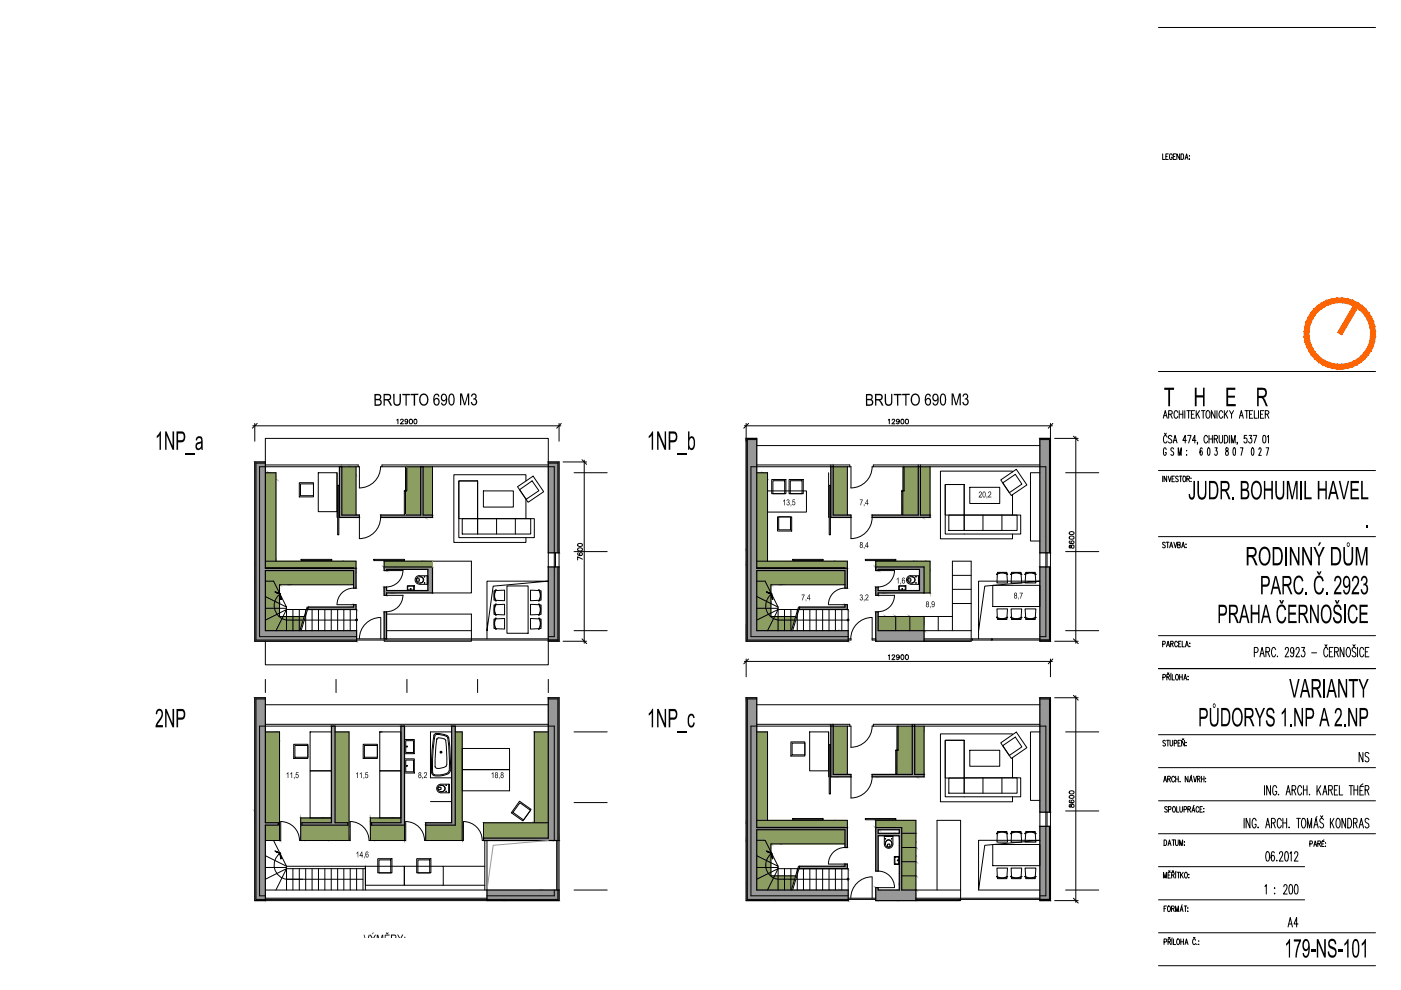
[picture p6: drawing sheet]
<svg xmlns="http://www.w3.org/2000/svg" width="297mm" height="210mm" viewBox="0 0 297 210" stroke-linecap="round" stroke-linejoin="round" font-family="sans-serif">
<g fill="none" stroke="#000" stroke-width=".21">
<path d="M245.6 5.8h46M246.5 32.6v1.2h.5M247.2 33.2h.3M247.7 32.6h-.5v1.2h.5M248.5 32.9a.32 .32 0 0 0-.4-.3 .32 .32 0 0 0-.2 .5v.2a.33 .33 0 0 0 .3 .5 .33 .33 0 0 0 .3-.5h-.2M248.8 33.2h.3M249.3 32.6h-.5v1.2h.5M250.1 32.6v1.2l-.6-1.2v1.2M250.4 32.6h.3a.8 .8 0 0 1 0 1.2h-.3zM251.2 33.8l.4-1.2 .3 1.2M251.4 33.4h.4M252.2 33v.1z"/>
<path d="M252.2 33.7v.1zM245.6 78.8h46M53.6 90.3h65.3M54 89.8v3.7M54.5 89.8l-1 1M56.3 97.9v-5h59.9v5M56.3 98.2h-2v37.5h64v-15.5M56.3 98.6h19.6v.4M75.5 99v10.2M80.7 98.9a4.5 4.5 0 0 1-4.5 4.5M80.7 99h36.8v36h-1.3M84.1 89.1l.3-.2v1"/>
<path d="M84.9 89.1a.3 .3 0 0 1 .3-.2 .3 .3 0 0 1 .3 .2l-.6 .8h.7M86 99.1h.2v5h-.2zM86.4 89.2a.3 .3 0 0 1-.3 .3 .3 .3 0 0 1-.2-.4 .3 .3 0 0 1 .4-.2l.1 .3a.45 .45 0 0 1-.3 .7l-.2-.2M86.9 88.9a.46 .46 0 0 1 .6 .5 .46 .46 0 0 1-.6 .4l-.1-.4zM87.9 88.9h.1a.47 .47 0 0 1 .4 .5 .47 .47 0 0 1-.5 .4l-.1-.4zM91.7 99v10.2M116.2 98.2h2.1v19M116.2 98.6h-35.2v.4M118.5 89.8v3.7M119 89.8l-1 1M119.4 97.9h5M123.4 97.5l1 1"/>
<path d="M123.9 97.6v38.8M157.8 90.3h65.3M158.2 89.8v3.7M158.7 89.8l-1 1M160.4 93.2h-1.9v42.5h21.9v-.2h-.6M160.4 98.6h19.8v.4M160.4 94.5h60.1M176.1 98.6v.4h-16.9v36h20.6M176.7 98.6v.4h3.7v4.4a4.5 4.5 0 0 0 4.5-4.5l9.8 .1v-.4M179.7 99v10.2M188.3 89.1l.3-.2v1M189.1 89.1l.2-.2 .4 .2-.6 .8h.6"/>
<path d="M190.7 89.2a.32 .32 0 0 1-.5 .3 .32 .32 0 0 1-.1-.5 .32 .32 0 0 1 .5 0l.1 .2a.45 .45 0 0 1-.4 .7l-.2-.2M191.1 88.9h.2a.47 .47 0 0 1 .3 .5 .47 .47 0 0 1-.5 .4l-.1-.4zM191.4 99.1h.3v5h-.3zM192.1 88.9h.1a.47 .47 0 0 1 .4 .5 .47 .47 0 0 1-.5 .4l-.2-.4zM195.2 98.6v.4h26.5v36h-1.2M197.2 99v10.2M220.5 98.6h-35.3v.4M220.5 93.2h2v24M222.7 89.8v3.7M223.2 89.8l-.9 1M223.6 92.9h5M227.6 92.5l1 1"/>
<path d="M228.1 92.6v43.8M245.6 99.8h46M246.6 88.7l.5-1.6 .4 1.6M246.8 88.1h.5M246.9 91.8l.2 .4 .2-.4M247.3 95.3l-.2-.3-.2-.1a1.58 1.58 0 0 0 0 1.6l.3-.2 .1-.3h-.2M247.4 92.7l-.2-.4a.9 .9 0 0 0-.3 1.5l.3 .1 .2-.4M247.8 87.8l.7-.1v-.5l-.2-.1h-.5v1.6M248.2 87.8l.3 .9M248.5 92.6a.38 .38 0 0 0-.6-.3 .38 .38 0 0 0-.1 .6l.5 .3 .2 .5a.4 .4 0 0 1-.4 .2 .4 .4 0 0 1-.4-.2M248.8 93.9l.3-1.6 .5 1.6M248.8 95.2v-.2a.34 .34 0 0 0-.5 .1 .34 .34 0 0 0 .1 .5l.4 .3v.4l-.2 .2-.4-.2"/>
<path d="M248.9 93.4h.5M249.7 87.4l-.3-.3a.9 .9 0 0 0-.3 1.5l.3 .1 .3-.4M249.8 96.5v-1.6l.3 1.6 .3-1.6v1.6M250 87.1v1.6M250 87.8h.8M250.8 87.1v1.6M251.2 87.1v1.6M251.5 93.4h-.7l.5-1.1v1.6M251.6 95.5v.1zM251.6 96.4v.1zM251.6 87.1h.8M251.8 92.3h.7l-.5 1.6"/>
<path d="M252 87.1v1.6M252.6 87.8h.4M253.3 87.1h-.7v1.6h.7M253.6 93.4h-.8l.5-1.1v1.6M253.6 87.1v1.6M253.9 87.7l.4 1M253.9 93.8l-.1 .4M254.3 87.1l-.7 1M254.7 87.1h.8M254.9 95.2l-.2-.3a1.28 1.28 0 0 0 0 1.6l.2-.4-.1-.5h-.2l-.2 .4M255.1 87.1v1.6M255.9 87.2l.1-.1a.89 .89 0 0 1 .3 1.5l-.1 .1a.9 .9 0 0 1-.3-1.5z"/>
<path d="M256 92.7l-.2-.4a.9 .9 0 0 0-.3 1.5l.3 .1 .2-.4M256.1 95l.2-.1 .2 .3v1.1l-.2 .2-.3-.2zM256.3 92.3v1.6M256.3 93.1h.7M257 92.3v1.6M257.4 93.1l.7-.2-.1-.5-.6-.1v1.6M257.6 87.1v1.6l-.8-1.6v1.6M257.6 94.9h.5l-.3 .7a.52 .52 0 0 1 .3 .5 .52 .52 0 0 1-.4 .4l-.1-.2M257.8 93.1l.3 .8M258 87.1v1.6M258.5 92.3v1.4l.3 .2 .4-.2v-1.4M259.2 87.4l-.2-.3a.93 .93 0 0 0-.3 1.5l.3 .1 .2-.4"/>
<path d="M259.6 92.3a.86 .86 0 0 1 .8 .6 .86 .86 0 0 1-.3 .9l-.5 .1zM259.6 87.1v1.6M259.8 87.7l.5 1M259.9 95v.5a.54 .54 0 0 1 .5 .5 .54 .54 0 0 1-.3 .5 .6 .6 0 0 1-.2-.6 .6 .6 0 0 1 .5-.4v-.5zM260.3 87.1l-.7 1M260.6 92.3v1.6M260.7 87.1l.4 .7 .4-.7M261.1 93.9v-1.6l.4 1.6 .4-1.6v1.6M261.1 87.8v.9M261.5 95l.2-.1 .2 .3v1.1l-.2 .2-.2-.2zM262.4 93.8h-.1h.1l-.1 .4M262.8 88.7l.4-1.6 .4 1.6"/>
<path d="M262.9 88.1h.6M263 94.9h.5l-.4 1.6M263.9 87.1h.8M264.3 92.3h-.5v.6a.46 .46 0 0 1 .6 .5 .46 .46 0 0 1-.6 .4l-.1-.2M264.3 87.1v1.6M264.8 92.3h.6l-.3 .6a.46 .46 0 0 1 .3 .6 .46 .46 0 0 1-.6 .3l-.1-.2M264.9 87.8h.4M265.4 95l.2-.1a1.22 1.22 0 0 1 0 1.6l-.3-.6zM265.6 87.1h-.7v1.6h.7M265.7 92.3h.7l-.5 1.6M265.9 87.1v1.6h.7M266.8 87.1v1.6"/>
<path d="M266.9 95.3l.1-.3a.4 .4 0 0 1 .5 .3 .4 .4 0 0 1-.2 .5l-.4 .7h.5M267.3 87.8h.4M267.8 92.4l.3-.1a1.22 1.22 0 0 1 0 1.6h-.1a1.44 1.44 0 0 1-.2-1.5zM268 87.1h-.7v1.6h.7M268.3 87.8l.6-.1 .1-.3-.1-.2-.6-.1v1.6M268.4 94.9h.6l-.4 1.6M268.6 87.8l.4 .9M268.7 92.6l.2-.3v1.6M56.3 100.2h2.2v18.8M56.3 119h19.2v1.5M63.5 102.3h3v3.1h-3zM63.7 102.6h2.8v2.5h-2.8z"/>
<path d="M63.8 118.6h6.6v.3h-6.6zM67.5 100.2h4v8.3h-4zM71.5 100.2v9.5M71.6 102.9h.2v10.5h-.2zM76.2 103.4v-4.4h-21.2v36h20.6M76.2 109.7v4.5M79.2 118.6h6.6v.3h-6.6zM80.7 109.7a4.5 4.5 0 0 1-4.5 4.5M85.7 104.1h.3v5h-.3zM97.3 102h4v11.2v-3.2h12v4h-16zM97.3 102h4v8h-4zM98 110h14.5v3.2h-14.5z"/>
<path d="M102.5 104.1h6.3v3.4h-6.3zM105.3 110v3.2M109.3 110v3.2M109.7 103.2l3.3-2.2 2.3 3.3-3.3 2.2zM110.2 103.8l2.6-1.8 1.5 2-2.8 1.9zM111.5 102v-1.3h-15.3v14.3h15.3v-1M111.5 105.8v4.2M116.2 117.2v3M117.8 117.2v3M118.5 117.2v3M121.7 100.2h7M121.7 117h7"/>
<path d="M122.5 116.3a.51 .51 0 0 1 .6-.2 .51 .51 0 0 1 .3 .6 .52 .52 0 0 1-.6 .2 .52 .52 0 0 1-.3-.6zM122.5 115.3a.52 .52 0 0 1 .6-.1 .52 .52 0 0 1 .3 .5 .52 .52 0 0 1-.6 .2 .52 .52 0 0 1-.3-.6zM122.6 117.2h-.1a.45 .45 0 0 0 .5 .6 .45 .45 0 0 0 .4-.6 .33 .33 0 0 0-.5 .2 .33 .33 0 0 0 .2 .4M123.5 118.6l-1-.5v.6M160.4 100.2h2.3v18.8M160.4 119h19.3v1.5M162.7 104.1h8.3v4.5h-8.3zM163.6 101.7h3v3h-3zM163.9 101.9h2.5v2.8h-2.5zM164.8 109.6h3.1v3h-3.1zM165.1 109.6h2.5v2.7h-2.5zM167.3 101.7h3v3h-3z"/>
<path d="M167.6 101.9h2.5v2.8h-2.5zM168.1 118.6h6.4v.3h-6.4zM175.7 100.2v9.5M175.8 102.9h.3v10.5h-.3zM183.5 118.6h6.4v.3h-6.4zM184.9 109.7a4.5 4.5 0 0 1-4.5 4.5v-4.5M191.2 104.1h.2v5h-.2zM200.4 102.7h4v9.8v-3.3h12v4h-16zM200.4 102.7h4v6.5h-4zM201.2 109.2h14.4v3.3h-14.4zM205.6 103.3h6.4v3.5h-6.4zM208.4 109.2v3.3"/>
<path d="M212.2 101.8l3.3-2.3 2.2 3.3-3.3 2.3zM212.4 109.2v3.3M212.6 102.4l2.7-1.8 1.4 2-2.7 1.9zM214.7 100.1v-.2h-15.3v14.3h15.3v-1M214.7 104.9v4.3M220.5 100.2h-2v14.5h2M220.5 117.2v3M222 117.2v3M222.7 117.2v3M225.9 100.2h7.1M225.9 117h7.1M226.7 115.6v.5l.2 .1a.58 .58 0 0 1 .7-.6l.1 .2a.31 .31 0 0 1-.2 .4 .31 .31 0 0 1-.4-.3l-.1-.3z"/>
<path d="M226.7 113.8a.51 .51 0 0 1 .7-.2 .51 .51 0 0 1 .3 .6 .52 .52 0 0 1-.6 .2 .52 .52 0 0 1-.4-.6zM226.7 112.8a.52 .52 0 0 1 .7-.1 .52 .52 0 0 1 .3 .5 .52 .52 0 0 1-.6 .2 .52 .52 0 0 1-.4-.6zM226.9 114.7l-.2 .1a.51 .51 0 0 0 .4 .5 .51 .51 0 0 0 .6-.3 .3 .3 0 0 0-.2-.3 .3 .3 0 0 0-.4 .2 .3 .3 0 0 0 .3 .4M245.6 113.8h46M246.5 101v1.1M247.1 115.1l-.3-.1h-.3v.4l.5 .3 .1 .3-.3 .1-.3-.1M247.3 115h.6M247.4 101v1.1l-.6-1.1v1.1M247.6 115v1.1M247.7 101l.3 1.1 .3-1.1M248 116.1l.3-1.1 .4 1.1M248.1 115.8h.4"/>
<path d="M248.5 101.5h.3M248.9 115l.3 1.1 .3-1.1M249 101h-.5v1.1h.5M249.7 115.5h.5v-.5h-.5v1.1h.5v-.3l-.1-.3M249.8 101.1l-.2-.1h-.3a.51 .51 0 0 0 .5 .7l-.1 .4h-.3l-.1-.1M250.1 101h.5M250.3 101v1.1M250.5 116.1l.4-1.1 .3 1.1M250.7 115.8h.3M250.9 101h.1a.62 .62 0 0 1 .4 .5 .62 .62 0 0 1-.4 .6 .96 .96 0 0 1-.1-1.1zM251.5 115.3v.2zM251.5 116v.1z"/>
<path d="M251.6 101.5l.6-.1-.1-.4h-.5v1.1M251.9 101.5l.3 .6M252.5 101.4h.1M252.5 102.1h.1M56.3 136v5h59.9v-5M56.3 131.5l4.4-2.3-2.2 4.5M56.3 123.2h1.7l2.7 5.5-4.4-2.2M56.3 129h4.4M59.4 126a3.1 3.1 0 0 0-1.2 3.2 3.1 3.1 0 0 0 2.5 2.3h3.4M60.7 128.7v.5h4.2M60.7 129.2v4.5M62.1 129.2v4.5"/>
<path d="M63.5 129.2v4.5M64.5 131.5h11.1M64.8 129.2v4.5M65.1 128.7l-1.5 5M65.2 129.2h10.4v4.5M65.4 128.7l-1.6 5M66.2 129.2v4.5M67.5 129.2v4.5M68.9 129.2v4.5M70.2 129.2v4.5M71.6 129.2v4.5M72.9 129.2v4.5"/>
<path d="M74.3 129.2v4.5M75 124.7a3.5 3.5 0 0 0-3.5 3.5h3.5M75 124h-15.7v6.7h5.2M75.6 135.5h40.6M80.7 130.9a4.5 4.5 0 0 0-4.5 4.5M80.7 131v4.5M81.4 120.2v-1.2h18.5v6.7h-8.2M82 130.2h17.9v5.8h-18.5v-.3M82 133.7h17.9M82 121h3.5M82 126.2h3.5M85.4 121a3.5 3.5 0 0 1-3.5 3.4"/>
<path d="M85.4 126.2a3.5 3.5 0 0 1-3.5 3.5M86.4 124.2h1.4v1h-1.4zM86.4 124.3h1.3v.8h-1.3zM88.3 122.8v.4h.5M88.8 122.7v.5M88.8 122.7l-.5 .2M88.9 122a.93 .93 0 0 0-.9 1 .93 .93 0 0 0 .9 .9h1.8v-1.8h-1.8M88.9 123.6h.3M89.2 122.3a.66 .66 0 0 1 .6 .6 .66 .66 0 0 1-.6 .7 .66 .66 0 0 0 .5-.7 .66 .66 0 0 0-.5-.6zM89.2 122.3a.68 .68 0 0 0-.9 .5 .68 .68 0 0 0 .6 .8M90.6 122.1v1.8M103.3 133.7l1.3-9.4 11.6-1.1h-12.9v12.3"/>
<path d="M105 128.3h-.3v1.9l.3 .1M105 125.3h-.3v1.9l.3 .1M105 131.2l-.3 .1v2h.3M105.1 128.1a2.01 2.01 0 0 0 0 2.3l.1-.1M105.1 131.1a2.01 2.01 0 0 0 0 2.3M105.2 128.2l1.8-.1v2.3l-1.8-.1M105.2 125.2l1.8-.1v2.3l-1.8-.1M105.2 128.1h.1M105.2 128.1a2.1 2.1 0 0 0 0 2.3M105.2 125.1a2.1 2.1 0 0 0 0 2.3M105.2 125.1h.1M105.2 131.1a2.2 2.2 0 0 0 0 2.2l1.8 .1v-2.3l-1.8 .1"/>
<path d="M105.2 127.3v.1M105.2 133.3v.1M105.2 125.1h-.1a2.01 2.01 0 0 0 0 2.3h.1M105.2 133.4h.1M107.5 124.2h4.5v10.1h-4.5zM114.2 127.4h.1M114.2 133.4h.1M114.2 133.3v.1M114.2 128.1h.1M114.2 125.1h.1M114.2 128.1a2.49 2.49 0 0 1 .1 2.3M114.3 128.2l-1.8-.1v2.3l1.8-.1"/>
<path d="M114.3 125.1h-.1a2.08 2.08 0 0 1 0 2.3v-.1M114.3 125.2l-1.8-.1v2.3l1.8-.1M114.3 131.2l-1.8-.1v2.3l1.8-.1M114.3 128.1h-.1M114.3 131.1h-.1a2.08 2.08 0 0 1 0 2.2M114.3 130.4h.1M114.3 127.4h.1M114.3 133.4h.1M114.3 128.1h.1M114.3 125.1h.1M114.3 128.1a2.18 2.18 0 0 1 0 2.3M114.3 125.1a2.18 2.18 0 0 1 0 2.3"/>
<path d="M114.3 131.1a2.18 2.18 0 0 1 0 2.3M114.4 128.3h.3v1.9l-.3 .1M114.4 125.3h.3v1.9l-.3 .1M114.4 131.2l.3 .1v2h-.3M119.4 136h5M121.7 133.7h7M123.4 135.5l1 1M158.2 139.7v3.8M158.7 139.7l-1 1M160.4 131.5l4.6-2.3-2.3 4.5M160.4 123.2h1.8l2.8 5.5-4.6-2.2M160.4 129h4.6"/>
<path d="M163.6 126a3.1 3.1 0 0 0-1.2 3.2 3.1 3.1 0 0 0 2.6 2.3h3.4M165 128.7v.5h4.2M165 129.2v4.5M166.3 129.2v4.5M167.7 129.2v4.5M168.7 131.5h11.1M169 129.2v4.5M169.3 128.7l-1.5 5M169.4 129.2h10.4v4.5M169.5 128.7l-1.4 5M170.3 129.2v4.5M171.7 129.2v4.5"/>
<path d="M173.1 129.2v4.5M174.4 129.2v4.5M175.8 129.2v4.5M177.1 129.2v4.5M178.5 129.2v4.5M179.1 124.7a3.5 3.5 0 0 0-3.5 3.5h3.6M179.2 124h-15.8v6.7h5.3M184.9 130.9a4.5 4.5 0 0 0-4.5 4.5M184.9 131v4.7h.8M184.9 135.5h.8v.5M185.7 121v-2h11.5v6.7h-1.3M186.2 130.7h15.7"/>
<path d="M186.2 121h3.5a3.5 3.5 0 0 1-3.5 3.4M186.2 126.2h3.5a3.5 3.5 0 0 1-3.5 3.5M188.3 139l.3-.2v1.1M189.1 139.1l.2-.3 .4 .1v.3l-.6 .7h.6M189.9 130.7v3M190.5 124.2h1.6v1h-1.6zM190.7 124.3h1.2v.8h-1.2zM190.7 139.2a.32 .32 0 0 1-.5 .2 .32 .32 0 0 1-.1-.5 .32 .32 0 0 1 .5 .1v.6l-.2 .3-.3-.2M191.1 138.9l.2-.1a.53 .53 0 0 1 .3 .5 .53 .53 0 0 1-.3 .6l-.3-.5zM192.1 138.9l.1-.1a.53 .53 0 0 1 .4 .5 .53 .53 0 0 1-.4 .6l-.3-.5zM192.5 123.1l.1 .1M192.5 122.8v.3"/>
<path d="M192.6 122.7l-.1 .2M192.7 122.7l.4 .1v.4h-.4M192.9 130.7v3M193.1 122a.91 .91 0 0 0-.9 .9 .91 .91 0 0 0 .9 1M193.1 122.3a.66 .66 0 0 0-.7 .6 .66 .66 0 0 0 .7 .7M193.1 122.1h1.8v1.8h-1.8M193.1 122.3a.67 .67 0 0 1 .9 .5 .67 .67 0 0 1-.6 .8M193.1 123.6h.3M193.4 122.3a.66 .66 0 0 1 .6 .6 .66 .66 0 0 1-.6 .7M194.7 122.1v1.8M195.9 135.5h10.3M195.9 130.7v3h10"/>
<path d="M198.9 130.7v3M201.9 133.7v-14.7h4v17h-10M201.9 128h4M201.9 125h4M201.9 122h4M207.5 133.7l1.3-9.4 11.7-1.1h-13v12.3M210.2 135.5h-4v.2M210.2 135.5h10.3M210.2 135.5v.2M210.4 135.5v.2M210.5 124.1h10v4.5h-10zM211.3 121.7h.1"/>
<path d="M211.3 121.7a2.18 2.18 0 0 1 2.3 0M211.3 121.8h.1M211.3 130.9h.1M211.3 130.9a2.1 2.1 0 0 0 2.3 0M211.4 130.8h-.1M211.5 131v.3h2v-.3M211.5 130.9l-.1-1.8h2.2l-.1 1.8M211.5 121.7v-.3h2v.3M211.5 121.8l-.1 1.8h2.2l-.1-1.8M213.6 130.8h.1M213.6 121.8h.1M213.6 130.9a2.01 2.01 0 0 1-2.3 0"/>
<path d="M213.6 130.9h.1M213.7 121.8a2.68 2.68 0 0 0-2.4 0M214.3 121.7h.1M214.3 121.7a2.18 2.18 0 0 1 2.3 0M214.3 121.8h.1M214.3 130.9h.1M214.3 130.9a2.1 2.1 0 0 0 2.3 0M214.4 130.8h-.1M214.5 131v.3h2v-.3M214.5 130.9l-.1-1.8h2.2l-.1 1.8M214.5 121.7v-.3h2v.3M214.5 121.8l-.1 1.8h2.2l-.1-1.8"/>
<path d="M216.6 130.8h.1M216.6 121.8h.1M216.6 130.9a2.01 2.01 0 0 1-2.3 0M216.6 130.9h.1M216.7 121.8a2.68 2.68 0 0 0-2.4 0M217.3 121.8h.1M217.3 130.9h.1M217.3 121.7h.1M217.3 121.7a2.18 2.18 0 0 1 2.3 0M217.3 130.9a2.1 2.1 0 0 0 2.3 0M217.4 130.8h-.1M217.5 131v.3h2v-.3"/>
<path d="M217.5 130.9l-.2-1.8h2.3l-.1 1.8M217.5 121.7v-.3h2v.3M217.5 121.8l-.2 1.8h2.3l-.1-1.8M219.6 130.8h.1M219.6 121.8a2.08 2.08 0 0 0-2.3 0M219.6 121.8h.1M219.6 130.9a2.03 2.03 0 0 1-2.3 0M219.6 130.9h.1M219.7 121.8h-.1M222.5 120.2v15.5h-26.6M222.7 139.7v3.8M223.2 139.7l-.9 1"/>
<path d="M223.6 136h5M225.9 133.7h7.1M227.6 135.5l1 1M245.6 134.8h46M246.5 136.6l.5-.1v-.5h-.5v1.1M247.3 137.1l.4-1.1 .3 1.1M247.4 136.8h.5M248.2 136.5h.5v-.5h-.5v1.1M248.5 136.5l.3 .6M249.6 136.3a.32 .32 0 0 0-.4-.3 .32 .32 0 0 0-.2 .4v.3a.32 .32 0 0 0 .2 .4 .32 .32 0 0 0 .4-.3M249.9 136.5h.3M250.4 136h-.5v1.1h.5"/>
<path d="M250.7 136v1.1h.4M251.3 137.1l.3-1.1 .4 1.1M251.5 136.8h.3M252.3 136.3v.2zM252.3 137v.1zM265.9 138.3l.7-.1 .1-.2-.1-.6-.7-.1v2M267.1 139.3l.5-2 .5 2M267.3 138.6h.6M268.4 138.2l.7-.1 .1-.3-.1-.4-.7-.1v2M268.8 138.2l.4 1.1M270.5 137.7l-.3-.4a.97 .97 0 0 0-.5 1.5 .44 .44 0 0 0 .5 .5l.3-.5M270.8 139.1l.1 .1"/>
<path d="M272.5 137.7l.3-.4 .3 .1 .1 .3a2.3 2.3 0 0 1-.7 1.6h.8M274.3 138l-.1 .4a.58 .58 0 0 1-.7-.5 .58 .58 0 0 1 .4-.6 1.44 1.44 0 0 1 .1 2l-.3-.1-.1-.2M274.8 137.7l.2-.4 .4 .1 .1 .3a2.3 2.3 0 0 1-.8 1.6h.8M276 137.3h.6l-.3 .7a.63 .63 0 0 1 .4 .7 .63 .63 0 0 1-.6 .6l-.2-.4M278.1 138.4h1M280.9 136.7l.2 .4 .2-.4M281.5 137.7a.44 .44 0 0 0-.5-.4 1.57 1.57 0 0 0 0 2 .44 .44 0 0 0 .5-.5M281.9 138.2h.4M282.6 137.3h-.7v2h.7M283 138.2h.5l.2-.2-.1-.6-.6-.1v2M283.4 138.2l.4 1.1M284.9 137.3v2l-.8-2v2"/>
<path d="M285.7 137.4l.1-.1a.97 .97 0 0 1 .5 1.5 .44 .44 0 0 1-.5 .5 1.6 1.6 0 0 1-.1-1.9zM286.9 136.7l.2 .4 .2-.4M287.5 137.6a.42 .42 0 0 0-.4-.3 .42 .42 0 0 0-.4 .3v.4l.5 .3a.45 .45 0 0 1 .2 .8 .45 .45 0 0 1-.7-.1M287.8 137.3v2M289.1 137.7a.44 .44 0 0 0-.5-.4 1.57 1.57 0 0 0 0 2 .44 .44 0 0 0 .5-.5M289.5 138.2h.4M290.2 137.3h-.7v2h.7M56.3 155.2h3v23M56.3 148.2h-2v42.5h64v-42.5h-2.1M56.3 153.6h59.9M56.3 144v2.8M56.3 149.4h59.9"/>
<path d="M62.3 157.8h3v3h-3zM62.5 158.1h2.8v2.5h-2.8zM65.7 155.2h4.6v8.2h-4.6zM71 155.2h3v23M71.2 144v2.8M77 157.8h3v3h-3zM77.3 158.1h2.7v2.5h-2.7zM80.5 155.2h4.5v8.2h-4.5zM80.5 155.2h.5M85.8 156.8h2v3h-2zM86 157h1.7v2.5h-1.7zM86.3 144v2.8"/>
<path d="M92.2 156.1a32.8 32.8 0 0 0-.4 7.9l.3 .2M92.2 156l.1-.1a2.86 2.86 0 0 1 2.6 .6 32.1 32.1 0 0 1 .3 7l-.2 .3M92.6 155.5l.9 .1 1.3 .4M92.6 155.5l-.5 .2-.1 .3a37.9 37.9 0 0 0-.5 7.9M92.6 156.8h.1M94.8 156l.3 .4 .4 3.5v3.5l-.4 .6M95.8 155.2h-4.5v9.7h4.5M96.5 155.2h1.5v23M98 158.7h10v4.5h-10zM101.3 144v2.8M116.2 155.2h-2.9v19.2M116.2 144v2.8"/>
<path d="M121.7 155.2h7M157.8 140.2h65.3M160.4 148.2h-1.9v42.5h27.2M160.4 155.2h2.3v18.7M160.4 153.6h19.8v.4M160.4 149.4h60.1M167.7 157.3h2.9v3h-2.9zM167.9 157.6h2.7v2.4h-2.7zM171.7 155.2h4v8.2h-4zM175.7 155.2v9.5M175.8 157.8h.3v10.5h-.3zM176.1 153.6v.4h-16.9v35.9h20.6"/>
<path d="M176.7 153.6v.4h3.7v4.4a4.5 4.5 0 0 0 4.5-4.5l8.5 .1v-.4M179.7 154v10.2M189.9 159.1h.3v5h-.3zM190.2 154h.2v5.1h-.2zM193.9 153.6v.4h27.8v35.9h-1.2M195.9 154v10.2M200.4 157h4v11.2v-3.3h12v4h-16zM200.4 157h4v8h-4zM205.6 159.1h6.4v3.4h-6.4zM212.2 157.5l3.3-2.3 2.2 3.3-3.3 2.3zM212.6 158.1l2.7-1.8 1.4 2.1-2.7 1.8zM214.7 155.8v-.2h-15.3v14.4h15.3v-1.1"/>
<path d="M220.5 155.2h-2v14.5h2M220.5 153.6h-35.3v.4M220.5 148.2h2v24M223.6 147.9h5M225.9 155.2h7.1M227.6 147.4l1 1M228.1 147.5v43.8M245.6 155.8h46M246.5 143.6l.6-.1-.1-.5h-.5v1.2M247.1 157.1a.29 .29 0 0 0-.5-.1 .29 .29 0 0 0 .1 .5l.2 .1a.31 .31 0 0 1 .2 .5 .31 .31 0 0 1-.6-.1M247.4 157h.5M247.4 143.5h.5v-.4l-.5-.1v1.2"/>
<path d="M247.5 142.6l.2 .3 .1-.3M247.6 157v1.2M247.7 143.5l.2 .7M248.1 157v.8l.2 .4 .3-.2v-1M248.2 143v1.2M248.3 142.7l-.1 .2M248.5 143v1.2h.5M249 157.6l.5-.1-.1-.5h-.4v1.2M249.4 143a.55 .55 0 0 1 .5 .4 .55 .55 0 0 1-.1 .6l-.1 .1a.61 .61 0 0 1-.5-.4 .61 .61 0 0 1 .2-.7zM249.8 157.6h.3M250.1 143v1.2M250.1 143.5h.6"/>
<path d="M250.3 157h-.5v1.2h.5M250.7 156.6l.1 .3 .2-.3M250.7 143v1.2M251 144.2l.3-1.2 .3 1.2M251.1 157v1.2l-.6-1.2v1.2M251.1 143.8h.4M251.5 157.4h.1M251.5 158.1h.1M251.9 143.4v.1zM251.9 144v.2zM289 159.5v2l-.8-2v2M290.2 159.8a.44 .44 0 0 0-.4-.3 .44 .44 0 0 0-.4 .3l.1 .5a.69 .69 0 0 1 .7 .5 .69 .69 0 0 1-.3 .7l-.4-.1-.1-.2"/>
<path d="M291.6 141.8h-46h46M58 178.2l2.7 5.5-4.4-2.3M65.7 163.4h4.6v10h-4.6zM70.3 173.4h-6.5v4.8h-.3a4 4 0 0 0-4-4v4h-3.2M74.2 174.2a4 4 0 0 1 4 4M74.3 174.2v4h-10.5M80.5 163.4h4.5v10h-4.5zM85 173.4h-6.5v4.8h-.2M85.8 160.9h2v3h-2zM85.8 174.9v3.3M86 174.2a4 4 0 0 1 4 4h8.3v-4M86 161.1h1.7v2.5h-1.7z"/>
<path d="M86 174.2v4h-7.5M90.3 174.9v3.3M91.3 170h4.5M91.5 163.8l.3 .5 .3 .1M92.2 162.5l.4 .4M92.8 166.5l.7-.2h1.8v1.8h-1.8a.91 .91 0 0 1-.8-.6 .91 .91 0 0 1 .1-1zM93 166.9l-.1 .4 .5 .1M93 166.7a.77 .77 0 0 1 1.2-.1 .77 .77 0 0 1 0 1.1 .77 .77 0 0 1-1.2-.1 .66 .66 0 0 1 0-.9zM93 166.9h.4M93.4 166.9l.1 .1M93.5 167.3l-.1 .1M93.5 167v.3"/>
<path d="M93.7 166.5a.66 .66 0 0 1 .6 .7 .66 .66 0 0 1-.6 .6M94.5 162.5l.2-.4v-.7l-.2-4.4a1.61 1.61 0 0 0-1.8-.4l-.4 3.1v2.8M94.6 162.5l-.8 .3-1.2 .1M95 163.9l-1.4 .4h-1.5M95.1 164l-1.5 .5h-1.5M95.1 166.3v1.8M98 163.2h10v4.5h-10zM98.2 174.2a4 4 0 0 1 4 4M102.3 178.2h.2M102.8 178.2v10.5M103.3 178.2v10.5h-47M110.2 169.9l2.4 1.7-1.7 2.5-2.5-1.8z"/>
<path d="M110.2 170.2l2.3 1.6-1.5 2-2.2-1.6zM116.2 174.4h-13.7v3.3M117.5 178.2v-24.2h-62.5v35.9h1.3M118 178.2v10.5M118.5 178.2v10.5M121.7 170.2h7M160.4 178.2h1.8l2.8 5.5-4.6-2.3M160.4 173.9h19.3v1.6M168.1 173.6h6.4v.2h-6.4zM179.1 179.7a3.5 3.5 0 0 0-3.5 3.5h3.6M179.2 178.9h-15.8v6.8h5.3M183.5 173.6h6.4v.2h-6.4z"/>
<path d="M184.9 164.7a4.5 4.5 0 0 1-4.5 4.5v-4.5M185.7 175.5v-1.6h8.5v14.8h9.5M187.5 179a.91 .91 0 0 0 .9 .9 .91 .91 0 0 0 .9-.9M187.5 179v-1.8h1.8v1.8M187.5 177.4h1.8M187.7 179a.66 .66 0 0 0 .7 .6 .66 .66 0 0 0 .7-.6M188.6 179.1l-.4-.1v.4M188.7 179.1l-.1 .4-.3 .1-.2-.2M189.1 178.7a.67 .67 0 0 0-.8-.6 .67 .67 0 0 0-.6 .9M189.1 178.7a.66 .66 0 0 0-.7-.7 .66 .66 0 0 0-.7 .7M189.1 178.7v.3M191.2 179.7h3"/>
<path d="M191.2 176.7h3M201.2 165l14.4-.1v3.3h-14.4zM207.5 178.2h13l-11.7 1-1.3 9.5zM208.4 164.9v3.3M210.5 179.1h10v4.4h-10zM211.3 176.8h.1M211.3 176.8a2.17 2.17 0 0 1 2.3 0M211.5 176.6v-.3h2v.3M211.5 176.8l-.1 1.7h2.2l-.1-1.7M212.4 164.9v3.3M213.6 176.7a2.01 2.01 0 0 0-2.3 0M213.7 176.8h-.1"/>
<path d="M214.3 176.8h.1M214.3 176.8a2.17 2.17 0 0 1 2.3 0M214.5 176.6v-.3h2v.3M214.5 176.8l-.1 1.7h2.2l-.1-1.7M214.7 160.6v4.3M216.6 176.7a2.01 2.01 0 0 0-2.3 0M216.7 176.8h-.1M217.5 176.6v-.3h2v.3M217.5 176.8l-.2 1.7h2.3l-.1-1.7M219.6 176.8a1.82 1.82 0 0 0-2.3 0M219.6 176.7a2.01 2.01 0 0 0-2.3 0M219.7 176.8h-.1"/>
<path d="M220.5 172.2v3M222 172.2v3M222.5 175.2v15.5h-28.3M222.7 172.2v3M225.9 171.9h7.1M226.7 170.6v.5h.2l.3-.4 .4-.1 .1 .5h-.4l-.3-.5zM226.7 168.8a.52 .52 0 0 1 .7-.2 .52 .52 0 0 1 .3 .5 .52 .52 0 0 1-.6 .2 .52 .52 0 0 1-.4-.5zM226.7 167.8a.52 .52 0 0 1 .7-.2 .52 .52 0 0 1 .3 .6 .51 .51 0 0 1-.7 .2 .51 .51 0 0 1-.3-.6zM226.9 169.7h-.2a.5 .5 0 0 0 .4 .6 .5 .5 0 0 0 .6-.3 .32 .32 0 0 0-.3-.4 .32 .32 0 0 0-.3 .3 .32 .32 0 0 0 .3 .4M245.6 169.8h46M245.6 176.8h46M245.6 162.8h46"/>
<path d="M246.7 165.8l.3-1.2 .4 1.2M246.8 178.1a.59 .59 0 0 1 .6 .6 .59 .59 0 0 1-.6 .6zM246.8 165.4h.4M247.5 171.2l-.2-.2-.4 .2 .1 .3 .4 .1a.3 .3 0 0 1 0 .5 .3 .3 0 0 1-.5-.1M247.6 165.2l.5-.1v-.4l-.5-.1v1.2M247.7 179.3l.2-1.2 .4 1.2M247.7 171.6l.5-.1v-.4l-.5-.1v1.2M247.7 178.9h.5M247.9 165.2l.3 .6M248.5 178.1h.6M248.8 171.1a.61 .61 0 0 1 .5 .4 .61 .61 0 0 1-.3 .7 .69 .69 0 0 1-.2-1.1zM248.8 178.1v1.2"/>
<path d="M249 164.9a.32 .32 0 0 0-.4-.3 .32 .32 0 0 0-.2 .4v.3a.32 .32 0 0 0 .2 .5 .32 .32 0 0 0 .4-.3M249.2 178.1v.8l.3 .4 .3-.2v-1M249.3 164.6v1.2M249.3 165.2h.5M249.5 171v1.2h.4M249.8 164.6v1.2M250.1 179.3v-1.2l.3 1.2 .3-1.2v1.2M250.1 171v.9l.3 .3 .3-.2v-1M250.2 165.7h.1M251 171.6l.5-.1v-.4l-.5-.1v1.2M251.1 178.5h.1M251.1 179.1v.2z"/>
<path d="M251.8 171.6l.5-.1 .1-.4-.6-.1v1.2M251.9 164.6v1.2l-.6-1.2v1.2M252.1 171.6l.3 .6M252.2 165.8l.3-1.2 .3 1.2M252.3 165.4h.4M252.6 164.4l-.1 .1M252.7 172.2l.3-1.2 .3 1.2M252.8 171.8h.4M253.1 164.6l.3 1.2 .3-1.2M253.2 170.8l-.2 .1M253.9 165.2l.4-.1v-.4l-.4-.1v1.2M254.1 165.2l.3 .6"/>
<path d="M254.2 171.3a.32 .32 0 0 0-.4-.3 .32 .32 0 0 0-.2 .5v.2a.32 .32 0 0 0 .2 .5 .32 .32 0 0 0 .4-.3M254.4 171.6h.3M254.7 165.2h.6M254.7 164.6v1.2M254.9 171h-.5v1.2h.5M255.2 171.4v.1zM255.2 172.1v.1zM255.3 164.6v1.2M255.6 165.7h.1M255.6 165v.1zM263.8 173.5v2M265 173.5v2l-.8-2v2"/>
<path d="M266.3 174l-.2-.5a1.01 1.01 0 0 0-.6 1.5 .41 .41 0 0 0 .2 .4 .41 .41 0 0 0 .4 0l.2-.6h-.2M266.7 175.3v.2l.1-.1M268.1 166.6v2M268.4 175.5l.4-2 .4 2M268.5 174.9h.6M269.4 166.6v2l-.8-2v2M269.6 174.5h.5l.2-.2v-.6l-.2-.2h-.5v2M270 174.5l.4 1M270.7 167a.44 .44 0 0 0-.5-.4 1.57 1.57 0 0 0 0 2 .44 .44 0 0 0 .5-.5v-.3h-.3M271.1 168.4v.2v-.1M271.7 174l-.3-.5h-.3a1.62 1.62 0 0 0 0 2h.3l.3-.5M272 173.5v2"/>
<path d="M272 174.5h.8M272.7 168.6l.4-2 .5 2M272.8 173.5v2M272.8 167.9h.6M273.3 175.3v.2v-.1M273.9 167.5l.7-.1 .1-.3-.1-.4-.7-.1v2M274.3 167.5l.4 1.1M274.9 173.5h.8M275.3 173.5v2M276 167a.44 .44 0 0 0-.5-.4 1.57 1.57 0 0 0 0 2 .44 .44 0 0 0 .5-.5M276.3 173.5h.2a1.62 1.62 0 0 1 0 2 1.01 1.01 0 0 1-.5-1.5zM276.4 166.6v2"/>
<path d="M276.4 167.5h.7M277.1 166.6v2M277.2 175.5v-2l.5 2 .4-2v2M277.7 168.4l-.1 .1h.1M277.7 178.9h.5v-.6h-.5v1.2M278.6 175.5l.4-2 .5 2M278.6 179.5l.2-1.2 .4 1.2M278.6 179.1h.5M278.7 174.9h.6M279.2 173.1l-.2 .2M279.2 166.6v2M279.4 178.9l.6-.1-.1-.5h-.5v1.2"/>
<path d="M279.5 167.4l.5 1.2M279.7 178.9l.3 .6M280 173l.2 .3 .3-.3M280 166.6l-.8 1.3M280.2 178.9h.4M280.5 168.6l.4-2 .4 2M280.6 173.8a.45 .45 0 0 0-.7-.1 .45 .45 0 0 0 .1 .7l.5 .3 .1 .5a.42 .42 0 0 1-.4 .4 .42 .42 0 0 1-.4-.4M280.6 167.9h.6M280.7 178.1l-.4 .2M280.8 178.4h-.6v1.1h.6M281.1 178.7h.1M281.1 179.4h.1"/>
<path d="M281.7 167.5l.7-.1v-.7l-.7-.1v2M282.1 173.5v2M282.1 167.5l.4 1.1M282.3 174.4l.5 1.1M282.8 173.5l-.7 1.4M282.9 167.5h.5M283.5 173.6l.3-.1a1.62 1.62 0 0 1 0 2h-.2a1.69 1.69 0 0 1-.1-1.9zM283.6 166.6h-.7v2h.7M284 166.6v2h.7M285.3 173.5v2l-.8-2v2M285.8 173.5h.4a1.48 1.48 0 0 1 0 2h-.4zM286 166.6h.9"/>
<path d="M286.4 166.6v2M287 174.5l.7-.1v-.5l-.2-.4h-.5v2M287.1 167.5h.8M287.1 166.6v2M287.4 174.5l.3 1M287.9 166.6v2M288.2 175.5l.4-2 .5 2M288.3 174.9h.6M288.3 167.6h.5M289 166.2l-.5 .4M289.1 166.7h-.8v1.9h.8M289.4 167.5l.7-.1 .1-.3-.1-.4-.7-.1v2"/>
<path d="M289.8 167.5l.4 1.1M290.2 173.8a.45 .45 0 0 0-.7-.1 .45 .45 0 0 0 .1 .7l.5 .3 .1 .5-.3 .3h-.2l-.3-.3M56.3 186.4l4.4-2.2-2.2 4.5M56.3 190.4h47M56.3 191h47M56.3 183.9h4.4M59.4 180.9a3.1 3.1 0 0 0-1.2 3.2 3.1 3.1 0 0 0 2.6 2.3h16.2M60.7 184.2v4.5M60.7 184.2h16.8M62.1 184.2v4.5M63.5 184.2v4.5M64.8 184.2v4.5"/>
<path d="M66.2 184.2v4.5M67.5 184.2v4.5M68.9 184.2v4.5M70.2 184.2v4.5M71.6 184.2v4.5M72.9 184.2v4.5M74.3 184.2v4.5M75.6 184.2v4.5M77 184.2v4.5M77.5 183.7h8.2v4h-8.2zM77.5 183.7h-16.8v.5M77.5 183.7v5"/>
<path d="M80.1 182.1h3v3h-3zM80.3 182.3h2.5v2.8h-2.5zM85.7 183.7h8.3v4h-8.3zM88.3 182.1h3.1v3h-3.1zM88.6 182.3h2.5v2.8h-2.5zM94 183.7h8.8M94 187.7h8.8M117.5 188.7v1.2h-14.2M121.7 188.7h7M160.4 186.4l4.6-2.2-2.3 4.5M160.4 183.9h4.6M163.6 180.9a3.1 3.1 0 0 0-1.2 3.2 3.1 3.1 0 0 0 2.6 2.3h3.4"/>
<path d="M165 183.7v.5h4.2M165 184.2v4.5M166.3 184.2v4.5M167.7 184.2v4.5M168.7 186.4h11.1M169 184.2v4.5M169.3 183.7l-1.5 5M169.4 184.2h10.4v4.5M169.5 183.7l-1.4 5M170.3 184.2v4.5M171.7 184.2v4.5M173.1 184.2v4.5"/>
<path d="M174.4 184.2v4.5M175.8 184.2v4.5M177.1 184.2v4.5M178.5 184.2v4.5M179.8 190.4h5.9M184.9 185.9a4.5 4.5 0 0 0-4.5 4.5M184.9 186v4.4M186.2 184.7a3.5 3.5 0 0 1 3.5 3.5M186.2 188.2h3.5M189.6 181.6h1.1v1.7h-1.1zM189.7 181.7h.8v1.5h-.8zM191.2 185.7h3"/>
<path d="M191.2 182.7h3M194.2 190.4h26.3M198.7 188.7v-14.8h5v17.1h-9.5h9.2v-.3M207.5 188.7h13M211.3 185.8a2.01 2.01 0 0 0 2.3 0l.1 .1M211.3 185.8v.1M211.4 185.8h-.1a2.11 2.11 0 0 0 2.3 0M211.5 186v.3h2v-.3M211.5 185.9l-.1-1.8h2.2l-.1 1.8M214.3 185.8a2.01 2.01 0 0 0 2.3 0l.1 .1M214.3 185.8v.1M214.4 185.8h-.1"/>
<path d="M214.5 186v.3h2v-.3M214.5 185.9l-.1-1.8h2.2l-.1 1.8M216.6 185.8a2.08 2.08 0 0 1-2.3 0M217.3 185.9h.1M217.5 186v.3h2v-.3M217.5 185.9l-.2-1.8h2.3l-.1 1.8M219.6 185.8a2.06 2.06 0 0 1-2.3 0M219.7 185.9l-.1-.1a2.03 2.03 0 0 1-2.3 .1M223.6 191h5M225.9 188.7h7.1M227.6 190.4l1 1.1M245.6 197.8h46"/>
<path d="M245.6 183.8h31M245.6 190.8h31M246.7 186.2v-1.3l.3 1.3 .3-1.3v1.3M246.8 199.7h.5v-.6h-.5v1.2M246.8 192.6h.3M247.3 192.1h-.5v1.2M247.7 192.1a.6 .6 0 0 1 .5 .5 .6 .6 0 0 1-.3 .7 .72 .72 0 0 1-.2-1.2zM247.7 199.7l.5-.2-.1-.4h-.4v1.2M247.7 185.5h.3M247.7 198.7l.2 .3 .2-.3M247.8 184.6l.1 .3 .2-.3M247.9 199.7l.3 .6"/>
<path d="M248.2 184.9h-.5v1.3h.5M248.4 192.6h.5v-.4l-.5-.1v1.2M248.4 185.5h.5l.1-.3-.2-.3h-.4v1.3M248.5 199.1v1.2M248.5 184.6l.2 .3 .1-.3M248.5 198.9v.1M248.7 192.6l.3 .7M248.7 185.5l.3 .7M248.8 199.1v1.2h.5M249.2 193.3v-1.2l.4 1.2 .3-1.2v1.2M249.3 184.9v1.3M249.3 184.7v.2"/>
<path d="M249.6 184.9h.5M249.6 199.1h.1a.64 .64 0 0 1 .4 .6 .64 .64 0 0 1-.4 .6 .82 .82 0 0 1-.1-1.2zM249.9 184.9v1.3M250.2 193.3l.3-1.2 .3 1.2M250.3 184.9v1.3M250.3 192.9h.4M250.4 199.1v1.2M250.4 199.7h.5M250.5 185.5l.4 .7M250.7 191.8l-.2 .2M250.9 184.9l-.6 .8M250.9 199.1v1.2"/>
<path d="M251.1 192.1h.5M251.2 185.1l.2-.2a.67 .67 0 0 1 .4 .7 .67 .67 0 0 1-.4 .6l-.3-.5zM251.3 192.1v1.2M251.3 199.9h.5M251.8 192.5v.1zM251.8 193.2v.1zM252.1 185.4h.1M252.1 186h.1M253 198.7l.2 .3 .2-.3M253.4 199.4a.32 .32 0 0 0-.4-.3 .32 .32 0 0 0-.1 .4v.3a.31 .31 0 0 0 .2 .5 .31 .31 0 0 0 .3-.3M254.2 199.5h.1M268.2 187.9l.3-.3v2"/>
<path d="M268.5 180.7l.3-.1a1.6 1.6 0 0 1 0 2l-.3-.1-.1-.8zM270.2 188.3h.1zM270.2 189.5h.1zM270.2 180.8l-.1-.1-.3-.1a1.6 1.6 0 0 0 0 2 .66 .66 0 0 0 .5-.6 .66 .66 0 0 0-.5-.7l-.3 .6M270.7 182.4l-.1 .1h.2M271.3 181l.2-.4 .4 .1v.6l-.7 1.3h.8M272.2 188v-.3a.42 .42 0 0 1 .7 0 .42 .42 0 0 1-.1 .6l-.7 1.3h.8M272.5 180.7h.5l.2 .7-.2 1.1-.3 .1a1.86 1.86 0 0 1-.2-1.9zM273.1 196.5l.5-2 .4 2M273.3 195.9h.6M273.4 187.6h.3a1.6 1.6 0 0 1 0 2l-.3-.1-.1-.8zM273.5 181l.3-.4v2"/>
<path d="M274.5 181v-.3a.42 .42 0 0 1 .6 0 .42 .42 0 0 1 0 .6l-.7 1.3h.8M274.6 187.6h.3a1.6 1.6 0 0 1 0 2l-.3-.1-.2-.8zM275.2 195.9h-.8l.5-1.4v2M245.6 204.8h46M251.2 200.3l.3-1.2 .4 1.2M253.7 200.2h.1M254.2 200.2h.1"/>
<circle cx="75.6" cy="131.5" r=".19"/>
<circle cx="87.1" cy="124.9" r=".11"/>
<circle cx="90" cy="122.3" r=".06"/>
<circle cx="90" cy="123.6" r=".06"/>
<circle cx="179.8" cy="131.5" r=".19"/>
<circle cx="191.3" cy="124.9" r=".11"/>
<circle cx="194.2" cy="123.6" r=".06"/>
<circle cx="194.2" cy="122.3" r=".06"/>
<circle cx="86.3" cy="158.3" r=".11"/>
<circle cx="93.5" cy="159.5" r=".19"/>
<circle cx="93.5" cy="159.5" r=".11"/>
<circle cx="86.3" cy="162.4" r=".11"/>
<circle cx="94.6" cy="166.5" r=".06"/>
<circle cx="94.6" cy="167.8" r=".06"/>
<circle cx="187.7" cy="177.8" r=".06"/>
<circle cx="189.1" cy="177.8" r=".06"/>
<circle cx="179.8" cy="186.4" r=".19"/>
<circle cx="190.4" cy="182.4" r=".11"/>
</g>
<g fill="#000">
<path d="M33.9 91.5h.2v3.9h-.3v-3.1l-.6 .6v-.5l.4-.3zM35 91.5h.3l1.3 3v-3h.3v3.9h-.3l-1.3-3.1v3.1h-.3zM39.4 96.1h2v.4h-2zM83.4 83.5h.3v1.8l.3 .5 .5-.1 .2-.2v-2h.3v2l-.5 .5h-.5l-.5-.3zM85.3 83.5h1.6v.3h-.7v2.2h-.2v-2.2h-.7zM87 83.5h1.7v.3h-.7v2.2h-.3v-2.2h-.7zM97.5 83.4h.5l.6 2.2 .5-2.2h.4v2.5h-.3v-2.1l-.6 2.1h-.2l-.6-2.1v2.1h-.3zM100 83.6l.3-.2h.4l.3 .4v.5l-.2 .3 .3 .3v.6l-.3 .4-.5 .1-.3-.2-.2-.6h.3l.2 .5a.48 .48 0 0 0 .6-.5 .48 .48 0 0 0-.6-.5v-.2l.5-.3-.1-.4a.35 .35 0 0 0-.4-.1 .35 .35 0 0 0-.2 .4h-.2zM138.3 91.5h.2v3.9h-.3v-3.1l-.7 .6v-.5zM139.3 91.5h.4l1.2 3v-3h.3v3.9h-.3l-1.3-3.1v3.1h-.3zM143.7 96.1h2v.4h-2zM187.6 83.5h.2l.1 1.9 .4 .4 .4-.1 .2-.2v-2h.3v1.9l-.3 .5-.7 .1-.5-.3z"/>
<path d="M189.5 83.5h1.6v.3h-.6v2.2h-.3v-2.2h-.7zM191.3 83.5h1.6v.3h-.7v2.2h-.3v-2.2h-.6zM201.8 83.4h.3l.6 2.2 .6-2.2h.4v2.5h-.2v-2.1l-.6 2.1h-.3l-.6-2.1v2.1h-.2zM204.2 83.7l.3-.3 .5 .1 .3 .4-.1 .4a.34 .34 0 0 0 .1 .6l.1 .6-.3 .4h-.8l-.3-.7h.3v.2a.46 .46 0 0 0 .7 .1 .46 .46 0 0 0 0-.7l-.4-.1v-.2a.4 .4 0 0 0 .5-.4 .4 .4 0 0 0-.4-.4 .4 .4 0 0 0-.4 .4h-.3zM246.8 82.2h2.1v.5h-.8v3.4h-.4v-3.4h-.9zM253.3 82.2h.4v1.6h1.4v-1.6h.3v3.9h-.3v-1.8h-1.4v1.8h-.4zM260 82.2h1.9v.5h-1.5v1.2h1.4v.4h-1.4v1.4h1.6v.4h-2zM166.3 105.9l.1 1.2h-.1v-.9l-.3 .1zM166.8 106h.1a.29 .29 0 0 1 .4 0 .29 .29 0 0 1-.1 .5 .36 .36 0 0 1 .3 .4 .36 .36 0 0 1-.4 .3 .36 .36 0 0 1-.3-.4h.1a.24 .24 0 0 0 .3 .2 .24 .24 0 0 0 .1-.3 .24 .24 0 0 0-.3-.2l.1-.1a.18 .18 0 0 0 .1-.3 .18 .18 0 0 0-.2-.1 .18 .18 0 0 0-.1 .2zM167.6 107h.2l-.1 .4zM168.1 105.9h.5v.1h-.5v.4a.37 .37 0 0 1 .5 .1 .37 .37 0 0 1-.2 .5 .37 .37 0 0 1-.5-.2h.2a.23 .23 0 0 0 .3 .1 .23 .23 0 0 0 .1-.3 .23 .23 0 0 0-.4-.1h-.1zM182.3 105.9h.6l-.4 1.2h-.1l.1-.3 .3-.8h-.5z"/>
<path d="M183.1 107h.2l-.1 .4zM183.1 116h.2l-.1 .4zM207.6 104.3l.3-.1 .3 .2v.4l-.5 .5h.5v.2h-.7l.5-.7a.22 .22 0 0 0 0-.4 .22 .22 0 0 0-.4 .2h-.1zM209.2 105.3h.1v.4zM209.6 104.3l.1-.1a.48 .48 0 0 1 .4 .4 .48 .48 0 0 1-.3 .5l-.1 .2h.5v.1l-.7 .1 .4-.7a.24 .24 0 0 0 .2-.2 .24 .24 0 0 0-.2-.2 .24 .24 0 0 0-.3 .2l-.1-.1zM253 102h.4v3l-.3 .8-.6 .1-.3-.2-.2-.9 .3-.1v.3a.38 .38 0 0 0 .5 .5 .38 .38 0 0 0 .2-.6zM253.9 102h.3v2.8l.1 .3 .4 .4 .5-.1 .2-.3 .1-3.1h.3l-.1 3.1-.2 .5-.5 .3h-.6l-.4-.7zM261.2 105.4h.4v.5h-.4zM268 102h.3v1.6h1.2v-1.6h.4v3.9h-.4v-1.9h-1.2v1.9h-.3zM270.4 102h.3v2.8l.1 .3 .4 .4 .5-.1 .2-.3 .1-3.1h.3v2.9l-.2 .7-.6 .3-.7-.1-.3-.6zM272.8 102h.5l.7 3.3 .7-3.3h.4v3.9h-.3v-3.3l-.7 3.3h-.3l-.7-3.3v3.3h-.3zM273.5 116h.3l1.4 3v-3h.3v3.9h-.3l-1.4-3.1v3.1h-.3z"/>
<path d="M276.1 116h.3l1.4 3v-3h.4v3.9h-.4l-1.4-3.1v3.1h-.3zM276.6 102h.3v3.4h1.2v.5h-1.5zM279.4 102h.3v1.6h1.3v-1.6h.3v3.9h-.3v-1.9h-1.3v1.9h-.3zM283.8 102h.4l.7 3.4 .8-3.4h.3l-.9 3.9h-.3zM286.3 102h1.8v.4h-1.4v1.2h1.3v.5h-1.3v1.3h1.5v.5h-1.9zM287.4 116h.6l.7 3.3 .8-3.3h.4v3.9h-.3v-3.3l-.8 3.3h-.3l-.7-3.4v3.4h-.4zM288.6 102h.3v3.4h1.2v.5h-1.5zM289.6 111.4h.3v.6h-.3zM170 126.1h.6l-.4 1.2-.1-.2 .3-.9h-.4zM170.8 127.1h.1v.4zM182.4 126.1a.31 .31 0 0 1 .5 .1 .31 .31 0 0 1-.1 .4l.2 .3-.1 .3-.2 .1-.3-.1-.1-.3h.1a.22 .22 0 0 0 .3 .2 .22 .22 0 0 0 .1-.3 .22 .22 0 0 0-.3-.1v-.1a.2 .2 0 0 0 .3-.2 .2 .2 0 0 0-.2-.2 .2 .2 0 0 0-.2 .2h-.1zM183.1 127.1h.2l-.1 .4z"/>
<path d="M183.5 126.2l.1-.1a.45 .45 0 0 1 .5 .3 .45 .45 0 0 1-.3 .5l-.2 .3h.5v.1h-.6l.4-.8a.2 .2 0 0 0 0-.3 .2 .2 0 0 0-.3 .2h-.1zM190.4 122.5h.1v1.2h-.1v-.9l-.3 .1zM190.9 123.6h.2l-.2 .4zM197.2 128.6h.1l-.1 .4zM215.9 126.7h.1l-.1 .5zM216.2 125.7l.7 .1-.4 1.1h-.2l.1-.4 .3-.7h-.5zM265.2 128.2h.3v1.6h1.2v-1.6h.3v3.9h-.3v-1.8h-1.2v1.8h-.3zM273.1 128.2h1.7v.5h-1.4v1.2h1.3v.4h-1.3v1.4h1.5v.4h-1.8zM274.7 122.4l.3-.3 .5-.1 .4 .2 .4 .6 .1 .4-.4 .1-.2-.7-.5-.1-.4 .2-.3 .6v1.5l.4 .7 .5 .1 .2-.1 .4-.9 .3 .1-.3 .9-.5 .5-.7-.1-.3-.4-.2-.5-.2-1.5zM276.8 125.5h.4v.5h-.4zM277.7 128.2h.3l1.3 3.1v-3.1h.3v3.9h-.3l-1.3-3v3h-.3zM281.1 125.5h.4v.5h-.4z"/>
<path d="M283.1 122.3l.7-.2 .3 .1 .3 .5-.1 1.2-1.1 1.6h1.2v.5h-1.6l.3-1 .9-1.4 .1-.7a.48 .48 0 0 0-.7-.4 .48 .48 0 0 0-.2 .7h-.3zM286.3 128.4l.4-.2 .7 .1 .4 .9-.3 .2-.2-.6-.3-.2-.4 .1-.4 .4-.1 1.4 .2 1 .4 .2h.4l.2-.2 .3-.7 .3 .1-.3 .9-.5 .4h-.5l-.4-.3-.4-1.1v-1.5zM286.9 122.2l.4-.1 .4 .1 .5 .7-.1 .9-1.1 1.7h1.2v.5h-1.6l.3-1 .8-1.1 .1-.9a.48 .48 0 0 0-.6-.5 .48 .48 0 0 0-.3 .7h-.3l.1-.5zM288.2 128.2h1.8v.5h-1.4v1.2h1.3v.4h-1.3v1.4h1.4v.4h-1.8zM288.7 122.4l.4-.3 .6 .2 .2 1-.3 .6 .3 .2 .2 .5-.1 .9-.4 .5-.5 .1-.3-.2-.3-.9 .3-.1v.4a.49 .49 0 0 0 .7 .3 .49 .49 0 0 0 .2-.7l-.1-.6-.2-.2h-.3v-.4h.3l.2-.3v-.5a.4 .4 0 0 0-.5-.4 .4 .4 0 0 0-.3 .5v.2l-.3-.1zM33.3 150.5l.6-.2 .3 .1 .3 .3v1.3l-1.1 1.7h1.1v.5h-1.5l.2-1 .9-1.2 .1-.4v-.7a.48 .48 0 0 0-.7-.1 .48 .48 0 0 0-.2 .6h-.3zM35 150.3h.3l1.3 3.1v-3.1h.3v3.9h-.3l-1.3-3.1v3.1h-.3zM138.3 150.3h.2v3.9h-.3v-3l-.7 .5v-.5l.5-.4zM139.3 150.3h.4l1.2 3.1v-3.1h.3v3.9h-.3l-1.3-3.1v3.1h-.3zM143.7 154.9h2v.4h-2zM146 151.6l.4-.3h.4l.3 .3 .2 .6-.3 .1-.2-.5a.66 .66 0 0 0-.7 .8l.1 .9a.41 .41 0 0 0 .5 .4 .41 .41 0 0 0 .3-.6v-.2l.3 .1-.1 .7-.3 .3h-.5l-.4-.3-.2-.6v-1zM266 150.1h.4l.7 1.8 .7-1.8h.4l-.9 2.2v1.7h-.3v-1.7z"/>
<path d="M268.8 150.2l.7-.1 .5 .3 .2 .8h-.3l-.1-.5-.4-.2-.5 .2-.1 .5 .1 .3 1.1 .6 .3 .9-.2 .7-.6 .4-.7-.2-.3-.4-.1-.7 .3-.1 .1 .6 .5 .3 .5-.1 .2-.4a1.17 1.17 0 0 0-1.1-1.1l-.4-.6v-.7zM272.4 150.1h.2v3.9h-.3v-3.1l-.6 .6v-.4l.4-.3zM273.5 153.4h.4v.6h-.4zM273.3 144h.4l.7 3.4 .8-3.4h.3l-.9 3.9h-.3zM274.4 150.1h.3l1.3 3v-3h.3v3.9h-.3l-1.3-3.1v3.1h-.3zM283.7 144h.4l1.2 3.1v-3.1h.3v3.9h-.3l-1.3-3.1v3.1h-.3zM283.3 150.3l.6-.2 .5 .6v1.1l-1.1 1.7h1.2v.5h-1.6l.4-1.1 .8-1.3 .1-.7-.1-.2a.45 .45 0 0 0-.6-.1 .45 .45 0 0 0-.2 .6v.1l-.3-.1zM285 153.4h.3v.6h-.3zM285.8 150.1h.4l1.2 3v-3h.3v3.9h-.3l-1.2-3.1v3.1h-.4zM286 144h1.9v.4h-.8v3.5h-.3v-3.5h-.8zM288 144h.4l.7 1.8 .7-1.8h.4l-1 2.2v1.7h-.3v-1.7zM60.7 164l.4-.3v1.3h-.1v-1l-.3 .2z"/>
<path d="M61.6 164l.3-.3v1.3h-.1v-1l-.2 .2zM62.3 164.8h.2l-.1 .4zM62.8 163.7h.5v.2h-.4l-.1 .3h.4l.1 .2-.1 .5-.2 .1a.22 .22 0 0 1-.3-.1 .22 .22 0 0 1 .1-.3 .26 .26 0 0 0 .3 .2 .26 .26 0 0 0 .2-.3 .26 .26 0 0 0-.4-.2l-.2 .1zM75.8 163.7l.1 1.3h-.1l-.1-1-.2 .2zM76.3 164l.4-.3v1.3h-.2v-1l-.2 .2zM77.1 164.8h.1l-.1 .4zM77.5 163.7h.5v.2h-.4v.3a.38 .38 0 0 1 .5 .1 .38 .38 0 0 1-.2 .5 .38 .38 0 0 1-.5-.1l.1-.1a.23 .23 0 0 0 .3 .2 .23 .23 0 0 0 .1-.4 .23 .23 0 0 0-.3 0h-.2zM89.5 164.8h.2l-.1 .4zM89.9 163.9l.1-.2a.45 .45 0 0 1 .5 .4 .45 .45 0 0 1-.3 .5l-.2 .2h.6v.2h-.7l.4-.7a.22 .22 0 0 0 .1-.3 .22 .22 0 0 0-.2-.1 .22 .22 0 0 0-.2 .2h-.1zM104.2 164l.4-.3v1.3h-.1v-1l-.3 .2zM105.8 164.8h.1v.4zM75.9 180.5v1.3l-.1-1-.2 .2z"/>
<path d="M77.2 181.6h.1l-.1 .4zM77.1 198.2h.2l.3 .6h.2l.4-.6h.2l-.5 .6h-.3zM79.9 198.2h.3l.3 .6 .5-.6h.2l.1 .6h-.2v-.4l-.5 .4-.5-.4v.4h-.2zM84.2 198.1h.2l.4 .7h.2l.3-.7h.2l-.5 .7h-.2zM274.3 199.2h1.5v.3l-.7 2-.1 1.5h-.4l.1-1.2 .8-2.2h-1.2zM273.3 199.1h.2v3.9h-.2v-3l-.6 .5v-.4zM278 201.4h.8v.4h-.8zM279.2 199.1h.3l1.3 3.1v-3.1h.3v3.9h-.3l-1.3-3.1v3.1h-.3zM281.9 199.2l.3-.2 .5 .1 .4 .2 .2 .5v.4h-.3l-.3-.7h-.5l-.3 .4 .1 .5 1 .5 .4 .7-.1 .9-.3 .4-.3 .2-.7-.2-.5-.8v-.4h.3l.2 .7 .3 .2 .6-.1 .2-.4-.1-.6-1.1-.5-.3-.4v-.8zM283.7 201.4h.9v.4h-.9zM285.7 199.1h.2v3.9h-.3v-3l-.6 .5v-.4l.4-.3zM289.4 199.1h.2v3.9h-.3v-3l-.6 .5v-.4l.4-.4z"/>
<path d="M37.4 91.5h1.4l.3 .3 .2 .5-.1 .8-.3 .6-1.1 .1v1.6h-.4zM37.8 91.9v1.4l.9-.1 .2-.3-.1-.8z"/>
<path d="M41.7 92.7l.8-.2 .4 .4 .2 2.5h-.4v-.4l-.6 .4-.5-.2-.2-.3 .1-.8 .7-.4a.43 .43 0 0 0 .4-.5 .43 .43 0 0 0-.5-.3 .43 .43 0 0 0-.3 .5l-.3-.1zM41.9 94.3l-.1 .1a.45 .45 0 0 0 .4 .6 .45 .45 0 0 0 .4-.6v-.4z"/>
<path d="M79.4 83.6l.8-.1 .6 .3 .1 .5-.3 .4 .3 .4v.4l-.2 .4-1.3 .1zM79.7 83.8v.8h.4a.39 .39 0 0 0 .5-.4 .39 .39 0 0 0-.5-.4zM79.7 84.9v.9h.6a.45 .45 0 0 0 .4-.6 .45 .45 0 0 0-.6-.3z"/>
<path d="M81.3 83.5h1.1l.4 .3 .1 .6-.1 .3-.4 .2 .7 1.1h-.3l-.8-1.1h-.4v1.1h-.3zM81.6 83.8v.8h.8l.2-.2 .1-.3-.2-.3z"/>
<path d="M89.1 83.8l.4-.3 .5-.1 .4 .2 .3 .4 .1 1.2-.5 .7-.8 .1-.5-.5-.1-.9zM89.5 83.8l-.3 .6v.8l.3 .5h.6l.4-.5v-.9l-.4-.5z"/>
<path d="M92 83.8l.4-.3h.4l.4 .6h-.3v-.1a.43 .43 0 0 0-.6-.2 .43 .43 0 0 0-.2 .6v.3l.4-.3h.3l.3 .3 .1 .6-.4 .7h-.4l-.5-.5v-1.2zM92.4 84.7l-.2 .2v.6a.46 .46 0 0 0 .7 .1 .46 .46 0 0 0 0-.7l-.1-.2z"/>
<path d="M93.7 83.6l.7-.1 .3 .3 .1 .7-.1 .9-.3 .5h-.6l-.3-.5h.3a.42 .42 0 0 0 .5 .2 .42 .42 0 0 0 .2-.5l.1-.3-.5 .3-.5-.2-.1-.9zM93.9 83.8l-.2 .7 .2 .3a.53 .53 0 0 0 .6-.5 .53 .53 0 0 0-.4-.6z"/>
<path d="M95.3 83.6l.5-.2 .5 .5 .1 1.5-.4 .6-.6-.1-.3-.6-.1-.8zM95.5 83.7l-.2 .8 .1 1a.47 .47 0 0 0 .6 0 .47 .47 0 0 0 .1-.6v-1l-.3-.2z"/>
<path d="M141.8 91.5h1.3l.4 .3 .1 .7-.3 1.1-.5 .2h-.7v1.6h-.3zM142.1 91.9v1.4l1-.1 .2-.4v-.4a.45 .45 0 0 0-.6-.5z"/>
<path d="M145.9 91.5h.3v1.4l.1-.3 .5-.1 .4 .4 .2 1.5-.4 .8a.51 .51 0 0 1-.5 .2 .51 .51 0 0 1-.4-.4v.4h-.2zM146.4 92.9l-.3 .7 .1 1a.42 .42 0 0 0 .5 .4 .42 .42 0 0 0 .3-.6v-1.2l-.3-.3z"/>
<path d="M183.6 83.6h1.2l.2 .4v.5a.31 .31 0 0 0-.1 .3 .31 .31 0 0 0 .2 .2v.6l-.1 .3-1.4 .1zM183.9 83.8v.8h.4a.39 .39 0 0 0 .5-.4 .39 .39 0 0 0-.5-.4zM183.9 84.9v.9l.9-.2 .1-.4-.2-.3z"/>
<path d="M185.5 83.5h1.1l.4 .2 .1 .8-.5 .4 .7 1.1h-.3l-.7-1.1h-.5v1.1h-.3zM185.8 83.8v.8h.6a.41 .41 0 0 0 .5-.4 .41 .41 0 0 0-.5-.4z"/>
<path d="M193.4 83.7l.8-.3 .4 .2 .3 .4 .1 1.3-.2 .3-.5 .4-.7-.1-.4-.6-.1-.9zM193.7 83.8l-.3 .4v.9l.4 .6h.5l.4-.5v-.9l-.4-.5z"/>
<path d="M196.3 83.6l.7-.1 .2 .1 .2 .5h-.3v-.2a.46 .46 0 0 0-.6-.1 .46 .46 0 0 0-.2 .6v.3l.3-.3h.4l.4 .3v.8l-.4 .5-.6-.1-.3-.4v-1.3zM196.5 84.7l-.2 .4 .2 .4a.45 .45 0 0 0 .6 .1 .45 .45 0 0 0 0-.7 .41 .41 0 0 0-.6-.2z"/>
<path d="M197.9 83.6l.2-.1h.4l.3 .2 .2 .5v1l-.2 .6-.6 .2-.3-.2-.2-.4 .3 .1a.44 .44 0 0 0 .6 .1 .44 .44 0 0 0 .2-.5v-.3l-.4 .3-.6-.3-.1-.7zM198.1 83.8l-.1 .8 .2 .2h.3l.2-.2v-.7l-.3-.2z"/>
<path d="M199.6 83.6l.6-.1 .2 .2 .2 .5-.1 1.3-.5 .5-.4-.1-.3-.5v-1.1zM199.8 83.7l-.3 .6 .2 1.3a.47 .47 0 0 0 .6-.1 .47 .47 0 0 0 0-.6v-.8a.36 .36 0 0 0-.2-.3 .36 .36 0 0 0-.3-.1z"/>
<path d="M266.5 82.2h1.6l.4 .4 .1 .4-.1 .8-.6 .6 .4 .4 .5 1.3h-.4l-.6-1.4-.3-.3h-.6v1.7h-.4zM266.9 82.7v1.2l1.2-.1 .2-.6-.2-.5z"/>
<path d="M182.4 115h.4l.1 .3-.1 .2 .1 .1v.3a.35 .35 0 0 1-.5 .2 .35 .35 0 0 1 .1-.6zM182.5 115.2a.16 .16 0 0 0 .3 0 .16 .16 0 0 0-.3 0zM182.4 115.8a.25 .25 0 0 0 .5 0 .25 .25 0 0 0-.5 0z"/>
<path d="M183.9 105.9l.1 .8h.1l-.1 .1v.3l-.1-.3h-.5zM183.9 106.1l-.3 .6h.3z"/>
<path d="M183.9 114.9l.1 .8h.1l-.1 .5-.1-.3h-.5zM183.9 115.2l-.3 .5h.3z"/>
<path d="M208.4 104.4a.44 .44 0 0 1 .5 0 .44 .44 0 0 1 .1 .6v.1a.35 .35 0 0 1-.5 .4 .35 .35 0 0 1-.2-.6zM208.6 104.3l-.2 .7a.26 .26 0 0 0 .1 .3 .26 .26 0 0 0 .4-.1 .26 .26 0 0 0-.1-.3v-.4z"/>
<path d="M256.3 102h1.3l.3 .2 .3 .6 .1 1.9-.4 .9-.4 .3h-1.2zM256.6 102.4v3h.9l.4-.6v-1.6l-.3-.6z"/>
<path d="M258.8 102h1.2l.5 .2 .2 .5v.6l-.1 .4-.6 .4 .4 .4 .5 1.4h-.4l-.8-1.7h-.6v1.7h-.3zM259.1 102.4v1.3h1l.3-.4-.1-.7-.2-.2z"/>
<path d="M263.1 102h1.1l.6 .6-.1 .8-.3 .4 .4 .5 .1 .8-.2 .5-.4 .3h-1.2zM263.4 102.4v1.2h.8l.3-.4-.1-.6-.3-.2zM263.4 104.1v1.3h.9l.2-.4-.1-.8z"/>
<path d="M264.3 116h1.5l.4 .2 .2 1-.3 .8a.19 .19 0 0 0-.3 .1 .19 .19 0 0 0 .1 .2l.8 1.6h-.5l-.5-1.2-.4-.6h-.6v1.8h-.4zM264.7 116.4v1.3l1.1-.1 .3-.4-.1-.6-.3-.2z"/>
<path d="M265.6 102.3l.5-.4 .6 .1 .3 .2 .4 .7 .1 .7-.1 1.4-.2 .5-.6 .4-.7-.1-.5-.7-.2-1.4 .1-.8zM266 102.5l-.4 .7v1.1l.3 .9 .5 .3 .5-.3 .3-.6v-1.4l-.2-.5-.4-.3-.3-.1z"/>
<path d="M267.3 116.4l.5-.5h.5l.6 .4 .3 .6 .1 1.7-.4 1-.5 .3-.8-.1-.6-.9-.1-1.4zM267.5 116.6l-.2 .8v1.3l.5 .7 .5 .1 .4-.3 .2-.5v-1.5l-.2-.6-.3-.2h-.5z"/>
<path d="M269.8 116h1.4l.6 .7 .1 1.9-.2 .8-.6 .4-1.3 .1zM270.2 116.4v3h.8l.4-.3 .2-.5v-1.4l-.5-.7z"/>
<path d="M278.5 116h.4l.8 1.8 .8-1.8h.4l-1.1 2.2v1.7h-.3v-1.7zM279.7 115h.4l-.4 .7h-.3z"/>
<path d="M282.5 102h.3l1 3.9h-.3l-.3-1.2h-1l-.3 1.2h-.3zM282.7 102.4l-.4 1.9h.8z"/>
<path d="M282.2 116h1.4l.5 .6 .3 .9-.1 1.1-.2 .8-.6 .4-1.3 .1zM282.5 116.4v3h.8l.6-.5v-1.8l-.4-.6z"/>
<path d="M284.8 116h.4v2.9l.4 .6h.5l.4-.5 .1-3h.3v2.9l-.3 .6-.3 .4h-.8l-.6-.6zM285.7 115a.43 .43 0 0 1 .5 .4 .43 .43 0 0 1-.5 .5l-.2-.3zM285.8 115.2a.25 .25 0 0 0-.1 .4 .25 .25 0 0 0 .3 0v-.3z"/>
<path d="M171.6 126l.1 .9 .1 .1h-.1v.3h-.2v-.3h-.4zM171.5 126.3l-.3 .6h.3z"/>
<path d="M191.3 122.6l.1-.1a.21 .21 0 0 1 .3 0 .21 .21 0 0 1 0 .3 .22 .22 0 0 0-.3-.2 .22 .22 0 0 0-.1 .4l.3-.1 .2 .1 .1 .5a.38 .38 0 0 1-.6 .1 .38 .38 0 0 1-.1-.6zM191.3 123.4a.25 .25 0 0 0 .5 0 .25 .25 0 0 0-.5 0z"/>
<path d="M196.4 127.6l.2-.1a.32 .32 0 0 1 .4 .2 .32 .32 0 0 1-.2 .4l.2 .3a.36 .36 0 0 1-.6 .3 .36 .36 0 0 1 .1-.7l-.2-.1zM196.5 127.8a.19 .19 0 0 0 .3 0 .19 .19 0 0 0-.3 0zM196.4 128.4a.25 .25 0 0 0 .5 0 .25 .25 0 0 0-.5 0z"/>
<path d="M197.6 127.5h.4l.2 .2-.1 .9a.29 .29 0 0 1-.4 .1 .29 .29 0 0 1-.2-.3l.2 .1a.26 .26 0 0 0 .3 0 .26 .26 0 0 0 0-.4 .37 .37 0 0 1-.5 0 .37 .37 0 0 1 .1-.6zM197.5 127.9a.25 .25 0 0 0 .5 0 .25 .25 0 0 0-.5 0z"/>
<path d="M215.1 125.7l.3-.1 .2 .2-.1 .4 .1 .3a.35 .35 0 0 1-.2 .4 .35 .35 0 0 1-.4-.3 .35 .35 0 0 1 .2-.4l-.2-.2zM215.1 126a.2 .2 0 0 0 .4 0 .2 .2 0 0 0-.4 0zM215.1 126.5a.25 .25 0 0 0 .5 0 .25 .25 0 0 0-.5 0z"/>
<path d="M258.4 128.2l1.4 .1 .3 .7v.8l-.2 .5-.4 .2h-.8v1.6h-.3zM258.7 128.7v1.4l.9-.1 .2-.5v-.6l-.3-.2z"/>
<path d="M260.6 128.2h1.2l.5 .3 .2 .6-.1 .6-.3 .5-.3 .1 .3 .4 .6 1.4h-.4l-.6-1.5-.5-.2h-.3v1.7h-.3zM260.9 128.6v1.3h1l.2-.4-.1-.7-.3-.2z"/>
<path d="M263.6 128.2h.3l1 3.9h-.3l-.3-1.2h-1l-.3 1.2h-.3zM263.8 128.6l-.4 1.9h.8z"/>
<path d="M268.2 128.2h.4l.9 3.9h-.3l-.3-1.2h-1l-.3 1.2h-.3zM268.4 128.6l-.4 1.9h.8z"/>
<path d="M267.4 122.1l1.4 .1 .2 .2 .2 .6v.9l-.4 .4-1.1 .1v1.6h-.3zM267.7 122.5v1.4h.9l.3-.4v-.6a.43 .43 0 0 0-.6-.4z"/>
<path d="M270.3 122.1h.3l1.1 3.9h-.4l-.3-1.2h-1l-.3 1.2h-.3zM270.5 122.5l-.4 1.9h.8z"/>
<path d="M271.9 122.1h1.4l.3 .3 .2 .4v.9l-.3 .4-.4 .1 .4 .5 .5 1.3h-.4l-.8-1.7h-.6v1.7h-.3zM272.2 122.5v1.3h.8a.65 .65 0 0 0 .5-.6 .65 .65 0 0 0-.5-.7z"/>
<path d="M271 128.6l.4-.4h.5l.5 .3 .3 .6v.2l-.3 .1-.2-.6-.5-.2-.4 .2-.3 .6v1.6l.4 .7h.6l.3-.4 .1-.5 .3 .1-.3 .9-.5 .4-.7-.1-.4-.8-.2-1.6zM271.2 127.2h.4l.1 .5 .2-.5h.3l-.3 .8h-.3z"/>
<path d="M275.3 128.2h1.3l.5 .3 .1 1-.3 .7a.22 .22 0 0 0-.2 .1 .22 .22 0 0 0 0 .2l.8 1.6h-.5l-.6-1.5-.4-.2h-.4v1.7h-.3zM275.6 128.6v1.3h1l.3-.4-.1-.7-.4-.2z"/>
<path d="M280.5 128.5l.5-.3h.5l.4 .4 .3 .7 .1 1.2-.1 .8-.4 .6-.5 .3-.6-.1-.4-.5-.2-.6v-1.5zM280.8 128.7l-.4 .7v1.3l.2 .7 .6 .4 .6-.5 .2-1.6-.4-1-.3-.1z"/>
<path d="M279 122.4l.3-.3 .6-.1 .3 .2 .4 .6 .1 .4-.4 .1-.2-.7-.5-.1-.4 .2-.3 .6v1.5l.5 .7 .4 .1 .2-.1 .4-.9 .3 .1-.2 .8-.6 .6-.8-.3-.4-.7-.1-1.5zM279.1 121.1h.4l.2 .5 .2-.5h.3l-.4 .8h-.3z"/>
<path d="M283 128.4l.3-.2h.6l.5 .7v.4l-.3 .1-.1-.6-.5-.2-.3 .1-.2 .4 .1 .5 1.1 .5 .3 .6-.1 .9-.2 .4-.4 .2-.8-.2-.3-.6-.1-.5 .3-.1 .2 .7 .2 .2h.5l.4-.4-.1-.6-1.3-.8-.1-.9zM283 127.2h.3l.2 .5 .2-.5h.3l-.3 .8h-.4z"/>
<path d="M285.1 122.2l.3-.1 .4 .1 .4 .5 .1 .6v1.4l-.3 1-.4 .4-.4-.1-.3-.4-.1-.5 .3-.1 .1 .5a.44 .44 0 0 0 .5 .1 .44 .44 0 0 0 .2-.6l.1-.9-.3 .5-.4 .1-.5-.7-.1-1zM285.2 122.6l-.2 .5 .2 .9a.46 .46 0 0 0 .6 .2 .46 .46 0 0 0 .2-.7l-.1-.7a.36 .36 0 0 0-.3-.3 .36 .36 0 0 0-.4 .1z"/>
<path d="M37.4 150.3l1.4 .1 .3 .2 .2 .6-.1 .7-.2 .5-.3 .2h-.9v1.6h-.4zM37.8 150.8v1.3l1-.1 .1-.3-.1-.8-.1-.1z"/>
<path d="M141.8 150.3l1.4 .1 .4 .5v.5l-.1 .7-.3 .4-1.1 .1v1.6h-.3zM142.1 150.8v1.3h.9l.3-.5v-.4a.45 .45 0 0 0-.6-.4z"/>
<path d="M254.3 150.1h1.3l.3 .3 .2 .5v.7l-.2 .6-.5 .2h-.8v1.6h-.3zM254.6 150.6v1.4l1-.1 .2-.5-.1-.6-.3-.2z"/>
<path d="M256.5 150.1h.3v2.9l.2 .4 .3 .2 .5-.1 .2-.3 .1-3.1h.3l-.1 3.1-.2 .5-.3 .3h-.8l-.4-.6zM257.3 149.2a.42 .42 0 0 1 .5 .2 .42 .42 0 0 1-.2 .6 .28 .28 0 0 1-.4 0 .28 .28 0 0 1-.1-.3zM257.3 149.6a.22 .22 0 0 0 .4 0 .22 .22 0 0 0-.4 0z"/>
<path d="M258.9 150.1l1.4 .1 .5 .9 .1 1.4-.2 .6-.2 .6-.5 .3h-1.1zM259.2 150.6v2.9h.8l.3-.2 .2-.7-.1-1.5-.3-.5z"/>
<path d="M261.6 150.4l.5-.3h.6l.4 .3 .3 .8 .1 1.1-.2 .9-.3 .6-.5 .3-.6-.1-.6-1.1-.1-1.5zM262 150.6l-.5 .9 .1 1.3 .4 .7 .6 .1 .3-.4 .2-.4v-1.4l-.4-.8-.2-.1z"/>
<path d="M263.9 150.1h1.2l.5 .3 .2 1.1-.2 .5-.5 .3 .5 .6 .4 1.1h-.4l-.6-1.5-.3-.2h-.5v1.7h-.3zM264.2 150.5v1.3h1.1l.2-.5-.2-.6z"/>
<path d="M276.5 144h.4l.9 3.9h-.3l-.3-1.2h-1l-.3 1.2h-.3zM276.6 144.4l-.3 1.9h.8z"/>
<path d="M276.8 150.1l1.4 .1 .3 .4 .1 .5v.6l-.3 .6-.4 .1h-.8v1.6h-.3zM277.1 150.6v1.4l.9-.1 .3-.4-.1-.8z"/>
<path d="M278.1 144h1.4l.4 .3 .1 .5v.8l-.6 .5 .3 .4 .5 1.4h-.4l-.4-1.2-.4-.5h-.6v1.7h-.3zM278.4 144.4v1.3l1.1-.1 .2-.4-.1-.6-.2-.2z"/>
<path d="M280.6 150.1h.3l1 3.9h-.3l-.3-1.2h-1l-.3 1.2h-.3zM280.8 150.5l-.4 1.9h.8z"/>
<path d="M282.2 144h.3l1 3.9h-.4l-.3-1.2h-1l-.2 1.2h-.4zM282.3 144.4l-.4 1.9h.8z"/>
<path d="M288.2 150.1h1.4l.3 .4 .2 .4-.1 .9-.3 .5-1.1 .1v1.6h-.4zM288.6 150.6v1.4l.9-.1 .2-.3-.1-.9-.2-.1z"/>
<path d="M88.8 163.8l.4-.1 .1 .2-.1 .4 .2 .4-.3 .3-.4-.2v-.3l.2-.2zM88.9 164.1a.18 .18 0 0 0 .3 0 .18 .18 0 0 0-.3 0zM88.8 164.6a.25 .25 0 0 0 .5 0 .25 .25 0 0 0-.5 0z"/>
<path d="M105 163.9l.1-.1a.31 .31 0 0 1 .4 .1 .31 .31 0 0 1-.1 .4l.2 .4a.36 .36 0 0 1-.6 .2 .36 .36 0 0 1 .1-.6zM105.1 164a.2 .2 0 0 0 .4 0 .2 .2 0 0 0-.4 0zM105.1 164.6a.24 .24 0 0 0 .4 0 .24 .24 0 0 0-.4 0z"/>
<path d="M106.2 163.8h.1a.3 .3 0 0 1 .4 .1 .3 .3 0 0 1-.1 .4l.2 .4-.2 .3h-.2l-.3-.2v-.3l.2-.2-.1-.1zM106.3 164a.16 .16 0 0 0 .3 0 .16 .16 0 0 0-.3 0zM106.3 164.6a.22 .22 0 0 0 .4 0 .22 .22 0 0 0-.4 0z"/>
<path d="M76.7 180.5l.1 .8h.2l-.2 .5h-.1v-.3h-.5zM76.7 180.8l-.3 .5h.3z"/>
<path d="M77.6 180.6h.1a.3 .3 0 0 1 .3 0 .3 .3 0 0 1 .1 .2l-.1-.1a.26 .26 0 0 0-.4 .1 .26 .26 0 0 0 0 .3 .29 .29 0 0 1 .4-.1 .29 .29 0 0 1 .1 .4l-.1 .4-.4-.1-.1-.7zM77.6 181.4a.25 .25 0 0 0 .5 0 .25 .25 0 0 0-.5 0z"/>
<path d="M78.4 198.2h.3l.3 .6h.2l.3-.6h.2l-.5 .6h-.2zM79 197.7h.2l-.3 .4z"/>
<path d="M81.6 198.2l1-.1v.3h-.9v.4h.9h-1zM81.8 197.7h.2l.1 .2 .1-.2h.2l-.2 .4h-.2z"/>
<path d="M82.9 198.1h.8l.3 .3a.29 .29 0 0 1 0 .4 .29 .29 0 0 1-.3 0h.5h-1.3zM83.1 198.4v.4h.4a.26 .26 0 0 0 .4-.2 .26 .26 0 0 0-.4-.2z"/>
<path d="M85.7 198.6h.2v.2h-.2zM85.7 198.8h.2z"/>
<path d="M276.4 199.3l.4-.2 .5 .2 .3 .5 .1 .8v1.3l-.3 .8-.4 .4-.4-.1-.3-.4-.1-.5 .2-.1 .2 .5a.46 .46 0 0 0 .6 0 .46 .46 0 0 0 .1-.5l.1-.8-.2 .4-.5 .1-.5-.6-.1-1.1zM276.6 199.6l-.2 .5 .2 .9a.45 .45 0 0 0 .6 .2 .45 .45 0 0 0 .2-.6l-.2-1-.1-.1z"/>
<path d="M287 199.3l.3-.2 .4 .1 .5 .9v2l-.2 .6-.4 .4-.6-.2-.3-1v-1.6zM287.2 199.5l-.2 .8 .1 1.9a.4 .4 0 0 0 .4 .5 .4 .4 0 0 0 .3-.6l.1-1.6-.1-.7a.36 .36 0 0 0-.6-.3z"/>
</g>
<path d="M272.7 116v3.9M280.8 144v3.9" fill="none" stroke="#000" stroke-width=".34"/>
<path d="M275.9 102v3.9M285.1 128.2v3.9" fill="none" stroke="#000" stroke-width=".3"/>
<g fill="#ff6200" stroke="#ff6200" stroke-width=".21">
<path d="M287.9 64.2l.9 .6-.7 .8zM287.9 64.2l-.5 .9 .7 .5zM286.9 63.7l1 .5-.5 .9zM286.9 63.7l-.4 .9 .9 .5zM285.8 63.4l1.1 .3-.4 .9zM285.8 63.4l-.3 .9 1 .3zM284.6 63.2l1.2 .2-.3 .9zM284.6 63.2v1l.9 .1zM283.5 63.2h1.1v1zM283.5 63.2v1h1.1zM282.4 63.4l1.1-.2v1zM282.4 63.4l.2 .9 .9-.1zM281.3 63.7l1.1-.3 .2 .9zM281.3 63.7l.3 .9 1-.3zM280.2 64.2l1.1-.5 .3 .9zM280.2 64.2l.6 .9 .8-.5zM279.4 64.8l.8-.6 .6 .9zM279.4 64.8l.6 .8 .8-.5zM278.6 65.5l.8-.7 .6 .8zM278.6 65.5l.7 .7 .7-.6zM278.6 65.5l.7 .7-1.4 .2zM277.9 66.4l.8 .5 .6-.7zM277.9 66.4l.8 .5-1.3 .4zM277.4 67.3l.9 .4 .4-.8zM277.4 67.3l.9 .4-1.4 .5zM276.9 68.2l1 .4 .4-.9zM276.9 68.2l1 .4-1.3 .6zM276.6 69.2l1 .3 .3-.9zM276.6 69.2l1 .3-1.1 .8zM276.5 70.3l1 .1 .1-.9zM276.5 70.3l1 .1-1 1zM277.5 70.4l-1 1 1-.1zM276.5 71.4l1-.1-.8 1.2zM277.5 71.3l-.8 1.2 1-.3zM276.7 72.5l1-.3-.7 1.3zM277.7 72.2l-.7 1.3 1-.4zM277 73.5l1-.4-.5 1.3zM278 73.1l-.5 1.3 .8-.5zM277.5 74.4l.8-.5-.3 1.4zM278.3 73.9l-.3 1.4 .8-.6zM278 75.3l.8-.6v1.4zM278.8 74.7v1.4l.7-.7zM278.8 76.1l.7-.7 .1 1.4zM279.5 75.4l.1 1.4 .6-.8zM280.2 76l.3 1.4-.9-.6zM280.2 76l.3 1.4 .5-.9zM281 76.5l.4 1.3-.9-.4zM281 76.5l.4 1.3 .4-.9zM281.8 76.9l.7 1.2-1.1-.3zM281.8 76.9l.7 1.2 .2-1zM282.7 77.1l.8 1.2-1-.2zM282.7 77.1l.8 1.2 .1-1.1zM283.6 77.2l1 1.1h-1.1zM283.6 77.2l1 1.1-.1-1.1zM284.5 77.2l1.2 .9-1.1 .2zM284.5 77.2l1.2 .9-.2-1zM285.5 77.1l1.2 .7-1 .3zM285.5 77.1l1.2 .7-.4-.9zM286.3 76.9l1.4 .5-1 .4zM286.3 76.9l1.4 .5-.5-.9zM287.2 76.5l1.3 .3-.8 .6zM287.2 76.5l1.3 .3-.5-.8zM288 76l1.3 .1-.8 .7zM288 76l1.3 .1-.6-.7zM288.7 75.4l1.4-.1-.8 .8zM289.3 74.7l-.6 .7 1.4-.1zM289.3 74.7l1.4-.3-.6 .9zM289.8 73.9l-.5 .8 1.4-.3zM289.8 73.9l1.3-.4-.4 .9zM290.2 73.1l-.4 .8 1.3-.4zM290.2 73.1l1.2-.6-.3 1zM290.4 72.2l-.2 .9 1.2-.6zM290.4 72.2l1.2-.8-.2 1.1zM290.6 71.3l-.2 .9 1.2-.8zM290.6 71.3l1-1v1.1zM290.6 70.4v.9l1-1zM291.5 69.2l.1 1.1-1 .1zM290.5 69.5l.1 .9 .9-1.2zM291.2 68.2l.3 1-1 .3zM290.2 68.6l.3 .9 .7-1.3zM290.8 67.3l.4 .9-1 .4zM289.9 67.7l.3 .9 .6-1.3zM290.2 66.4l.6 .9-.9 .4zM289.4 66.9l.5 .8 .3-1.3zM289.6 65.5l.6 .9-.8 .5zM288.8 66.2l.6 .7 .2-1.4zM288.8 64.8l.8 .7-.8 .7zM288.8 64.8l-.7 .8 .7 .6z"/>
<path d="M287.2 64.4l-2.7 6.6 3.6-6.1zM287.2 64.4l-2.7 6.6-.9-.5z"/>
</g>
<g fill="#8c9e61" stroke="#8c9e61" stroke-width=".21">
<path d="M113.3 155.2h2.9v1.8z"/>
<path d="M96.5 155.2h1.5v.9z"/>
<path d="M71 155.2h3v1.8z"/>
<path d="M110.7 174.4l5.5 3.3h-8.1z"/>
<path d="M58.7 155.2h.6v.3z"/>
<path d="M83.3 173.4h1.7v1z"/>
<path d="M84.7 174.9h1.1v.6z"/>
<path d="M78.5 174.8l5.8 3.4h-5z"/>
<path d="M71 172.8l2.7 1.6h-1.7z"/>
<path d="M63.8 174.8l5.8 3.4h-5z"/>
<path d="M56.3 174.9l3 1.8v1.5z"/>
<path d="M89.7 99h2v1.1z"/>
<path d="M86.2 99h3v1.7z"/>
<path d="M74.2 99h1.3v.7z"/>
<path d="M89.7 108.1l2 1.1h-1.7z"/>
<path d="M86 107.3l3.2 1.9h-3z"/>
<path d="M57.1 100.2h1.4v.8z"/>
<path d="M72.5 107.5l3 1.7h-1.6z"/>
<path d="M72.9 119h2.6v1.5z"/>
<path d="M56.3 117.7l2.2 1.3h-2.2z"/>
<path d="M58.5 119l2.6 1.5h-2.3z"/>
<path d="M59.3 130.7h5.2l-.9 2.6z"/>
<path d="M56.3 129l7.3 4.3-.1 .4z"/>
<path d="M89.6 119h2.1v1.2z"/>
<path d="M83.6 120.2l6-1.2 2.1 1.2z"/>
<path d="M195.2 99h2v1.1z"/>
<path d="M191.7 99h3v1.7z"/>
<path d="M195.2 99l2 1.1v9.1z"/>
<path d="M191.4 107.3l3.3 1.9h-3.1z"/>
<path d="M196.3 119h.9v.5z"/>
<path d="M161.7 100.2h1v.6z"/>
<path d="M176.7 109l.4 .2h-.4z"/>
<path d="M195.9 120.2l1.3 .7v4.8z"/>
<path d="M185.7 119l2.1 1.2h-1.3z"/>
<path d="M176.2 121h3v1.7z"/>
<path d="M190.8 130.7h2.1v1.3z"/>
<path d="M187.8 130.7h2.1v1.3z"/>
<path d="M189.9 132l3 1.7h-1.6z"/>
<path d="M186.2 131.5l3.7 2.2h-2z"/>
<path d="M160.4 119l2.6 1.5h-2.6z"/>
<path d="M163.4 130.7h5.3l-.9 2.6z"/>
<path d="M160.4 129l7.4 4.3-.1 .4z"/>
<path d="M189.5 173.9h4.7v2.8z"/>
<path d="M193.3 176.7h.9v.5z"/>
<path d="M191.2 175.5l2.1 1.2h-2.1z"/>
<path d="M193 179.7h1.2v.7z"/>
<path d="M191.2 177.9l3 1.8h-1.2z"/>
<path d="M191.2 179.7l3 1.7v1.3z"/>
<path d="M191.2 182.7l3 1.7v1.3z"/>
<path d="M191.2 185.7l3 1.7v1.3z"/>
<path d="M193.9 154l2 1.1v9.1z"/>
<path d="M190.2 162.3l3.2 1.9h-3z"/>
<path d="M160.4 155.2h2.3v1.3z"/>
<path d="M177.1 173.9h2.6v1.6z"/>
<path d="M174 175.9h5.2v3z"/>
<path d="M160.4 173.9l2.6 1.6h-2.6z"/>
<path d="M163.4 185.7h5.3l-.9 2.5z"/>
<path d="M160.4 183.9l7.4 4.3-.1 .5z"/>
<path d="M176.7 154h3v1.7z"/>
<path d="M176.7 154l3 1.7v8.5z"/>
<path d="M96.5 155.2v7.1l1.5 .9zM96.5 155.2l1.5 .9v7.1z"/>
<path d="M113.3 155.2v19.2l2.9 1.8zM113.3 155.2l2.9 1.8v19.2z"/>
<path d="M110.7 174.4l5.5 3.3-2.9-3.3zM113.3 174.4l2.9 1.8v1.5z"/>
<path d="M96.5 162.3v4.5l1.5 .9zM96.5 162.3l1.5 .9v4.5z"/>
<path d="M102.5 174.4l5.6 3.3 2.6-3.3zM102.5 174.4l5.6 3.3h-5.6z"/>
<path d="M96.5 166.8v8.1l1.5 .9zM96.5 166.8l1.5 .9v8.1z"/>
<path d="M92.5 174.9l5.5 3.3-1.5-3.3zM96.5 174.9l1.5 .9v2.4z"/>
<path d="M91 174.9l5.5 3.3-4-3.3zM92.5 174.9l5.5 3.3h-1.5z"/>
<path d="M90.3 174.9l5.5 3.3-4.8-3.3zM91 174.9l5.5 3.3h-.7z"/>
<path d="M56.3 155.2l3 1.8-.6-1.8zM58.7 155.2l.6 .3v1.5z"/>
<path d="M90.3 174.9v3.3zM90.3 174.9l5.5 3.3h-5.5z"/>
<path d="M78.5 173.4l1.8 1 3-1zM80.3 174.4l3-1 1.7 1z"/>
<path d="M80.2 174.9l5.6 3.3-1.1-3.3zM84.7 174.9l1.1 .6v2.7z"/>
<path d="M79.6 174.9l5.6 3.3-5-3.3zM80.2 174.9l5.6 3.3h-.6z"/>
<path d="M78.5 173.4v.9l.3 .1zM78.5 173.4l1.8 1h-1.5z"/>
<path d="M78.8 174.9l5.5 3.3-4.7-3.3zM79.6 174.9l5.6 3.3h-.9z"/>
<path d="M78.5 174.3v.5l.3 .1zM78.5 174.3l.3 .1v.5z"/>
<path d="M71 155.2v17.6l3 1.8zM71 155.2l3 1.8v17.6z"/>
<path d="M78.5 174.8v2.9l.8 .5zM78.5 177.7l.8 .5h-.8z"/>
<path d="M73.7 174.4v.5l.3 .2zM73.7 174.4l.3 .2v.5z"/>
<path d="M71 172.8v1l1 .6zM71 173.8l1 .6h-1z"/>
<path d="M68.5 173.4l1.8 1v-1zM70.3 173.4v1z"/>
<path d="M68.5 174.9l5.5 3.3-.3-3.3zM73.7 174.9l.3 .2v3.1z"/>
<path d="M63.8 173.4l1.7 1 3-1zM65.5 174.4l3-1 1.8 1z"/>
<path d="M63.8 173.4v.9l.2 .1zM63.8 173.4l1.7 1h-1.5z"/>
<path d="M64 174.9l5.6 3.3-1.1-3.3zM68.5 174.9l5.5 3.3h-4.4z"/>
<path d="M63.8 174.3v.5l.2 .1zM63.8 174.3l.2 .1v.5z"/>
<path d="M56.3 155.2v17.6l3 1.8zM56.3 155.2l3 1.8v17.6z"/>
<path d="M63.8 174.8v2.9l.8 .5zM63.8 177.7l.8 .5h-.8z"/>
<path d="M59 174.4v.5l.3 .2zM59 174.4l.3 .2v.5z"/>
<path d="M56.3 172.8v.5l1.9 1.1zM56.3 172.8l2.7 1.6h-.8z"/>
<path d="M56.3 173.3v1.1zM56.3 173.3l1.9 1.1h-1.9z"/>
<path d="M56.3 174.9l3 1.8-.3-1.8zM59 174.9l.3 .2v1.6z"/>
<path d="M56.3 174.9v1.5l3 1.8zM56.3 176.4l3 1.8h-3z"/>
<path d="M86.2 99v.1l3 1.8zM86.2 99l3 1.7v.2z"/>
<path d="M86.2 99.1v5l3 1.8zM86.2 99.1l3 1.8v5z"/>
<path d="M86 104.1l3.2 1.9-3-1.9zM86.2 104.1l3 1.8v.1z"/>
<path d="M89.7 99v9.1l2 1.1zM89.7 99l2 1.1v9.1z"/>
<path d="M89.7 108.1v1l.3 .1zM89.7 109.1l.3 .1h-.3z"/>
<path d="M72.5 99l3 1.7-1.3-1.7zM74.2 99l1.3 .7v1z"/>
<path d="M86 104.1v3.2l3.2 1.9zM86 104.1l3.2 1.9v3.2z"/>
<path d="M86 107.3v1.8l.2 .1zM86 109.1l.2 .1h-.2z"/>
<path d="M72.5 99v8.5l3 1.7zM72.5 99l3 1.7v8.5z"/>
<path d="M72.5 107.5v.9l1.4 .8zM72.5 108.4l1.4 .8h-1.4z"/>
<path d="M56.3 100.2l2.2 1.3-1.4-1.3zM57.1 100.2l1.4 .8v.5z"/>
<path d="M69.9 121l5.1 3v-3zM75 121v3z"/>
<path d="M58.5 119l2.6 1.5 11.8-1.5zM61.1 120.5l11.8-1.5 2.6 1.5z"/>
<path d="M56.3 100.2v17.5l2.2 1.3zM56.3 100.2l2.2 1.3v17.5z"/>
<path d="M56.3 119l2.5 1.5-.3-1.5zM56.3 119l2.5 1.5h-2.5z"/>
<path d="M56.3 121l5.1 3 8.5-3zM61.4 124l8.5-3 5.1 3z"/>
<path d="M56.3 121v1.2l3 1.8zM56.3 121l5.1 3h-2.1z"/>
<path d="M56.3 122.2v3.7l3 1.8zM56.3 122.2l3 1.8v3.7z"/>
<path d="M56.3 125.9v3.1l3 1.7zM56.3 125.9l3 1.8v3z"/>
<path d="M56.3 129v.5l7.2 4.2zM56.3 129.5l7.2 4.2h-7.2z"/>
<path d="M81.4 119l2.2 1.2 6-1.2zM81.4 119l2.2 1.2h-2.2z"/>
<path d="M191.7 99v.1l3 1.8zM191.7 99l3 1.7v.2z"/>
<path d="M191.7 99.1v5l3 1.8zM191.7 99.1l3 1.8v5z"/>
<path d="M191.4 104.1l3.3 1.9-3-1.9zM191.7 104.1l3 1.8v.1z"/>
<path d="M195.2 99v9.1l2 1.1zM195.2 108.1l2 1.1h-2z"/>
<path d="M191.4 104.1v3.2l3.3 1.9zM191.4 104.1l3.3 1.9v3.2z"/>
<path d="M176.7 99l3 1.7v-1.7zM179.7 99v1.7z"/>
<path d="M191.4 107.3v1.8l.2 .1zM191.4 109.1l.2 .1h-.2z"/>
<path d="M176.7 99v8.5l3 1.7zM176.7 99l3 1.7v8.5z"/>
<path d="M193.8 119l3.4 1.9-.9-1.9zM196.3 119l.9 .5v1.4z"/>
<path d="M176.7 107.5v1.5l.4 .2zM176.7 107.5l3 1.7h-2.6z"/>
<path d="M160.4 100.2l2.3 1.3-1-1.3zM161.7 100.2l1 .6v.7z"/>
<path d="M185.7 119l2.1 1.2 6-1.2zM187.8 120.2l6-1.2 2.1 1.2z"/>
<path d="M195.9 120.2v4.8l1.3 .7zM195.9 125l1.3 .7h-1.3z"/>
<path d="M185.7 119v.7l.8 .5zM185.7 119.7l.8 .5h-.8z"/>
<path d="M177.1 119l2.6 1.5v-1.5zM179.7 119v1.5z"/>
<path d="M192.9 130.7l3 1.8-.1-1.8zM195.8 130.7l.1 1.8z"/>
<path d="M192.9 130.7v1.3l3 1.7zM192.9 130.7l3 1.8v1.2z"/>
<path d="M192.9 132l2.9 1.7zM192.9 132l3 1.7z"/>
<path d="M190.7 130.7l2.2 1.3zM190.8 130.7l2.1 1.3z"/>
<path d="M174 121l5.2 3-3-3zM176.2 121l3 1.7v1.3z"/>
<path d="M192.9 132v.5l2.2 1.2zM192.9 132l2.9 1.7h-.7z"/>
<path d="M189.9 130.7l3 1.8-2.2-1.8zM190.7 130.7l2.2 1.3v.5z"/>
<path d="M192.9 132.5v1.2zM192.9 132.5l2.2 1.2h-2.2z"/>
<path d="M189.9 130.7v1.3l3 1.7zM189.9 130.7l3 1.8v1.2z"/>
<path d="M189.9 132v.9l1.4 .8zM189.9 132.9l1.4 .8h-1.4z"/>
<path d="M186.2 130.7l3.7 2.2-2.1-2.2zM187.8 130.7l2.1 1.3v.9z"/>
<path d="M186.2 130.7v.8l3.7 2.2zM186.2 130.7l3.7 2.2v.8z"/>
<path d="M186.2 131.5v1.2l1.7 1zM186.2 132.7l1.7 1h-1.7z"/>
<path d="M162.7 119l2.6 1.5 11.8-1.5zM165.3 120.5l11.8-1.5 2.6 1.5z"/>
<path d="M160.4 100.2v17.5l2.3 1.3zM160.4 100.2l2.3 1.3v17.5z"/>
<path d="M161 119l2.5 1.5-.8-1.5zM162.7 119l2.6 1.5h-1.8z"/>
<path d="M160.4 117.7v1l.6 .3zM160.4 117.7l2.3 1.3h-1.7z"/>
<path d="M160.4 119l2.6 1.5-2-1.5zM161 119l2.5 1.5h-.5z"/>
<path d="M160.4 118.7v.3zM160.4 118.7l.6 .3h-.6z"/>
<path d="M160.4 121l5.2 3 8.4-3zM165.6 124l8.4-3 5.2 3z"/>
<path d="M160.4 121v1.2l3 1.8zM160.4 121l5.2 3h-2.2z"/>
<path d="M160.4 122.2v3.7l3 1.8zM160.4 122.2l3 1.8v3.7z"/>
<path d="M160.4 125.9v3.1l3 1.7zM160.4 125.9l3 1.8v3z"/>
<path d="M160.4 129v.5l7.3 4.2zM160.4 129.5l7.3 4.2h-7.3z"/>
<path d="M188.6 173.9l4.7 2.8-3.8-2.8zM189.5 173.9l4.7 2.8h-.9z"/>
<path d="M191.2 176.7l3 1.8-.9-1.8zM193.3 176.7l.9 .5v1.3z"/>
<path d="M186.5 173.9l2.5 1.6-.4-1.6zM188.6 173.9l2.6 1.6h-2.2z"/>
<path d="M185.7 173.9l2.6 1.6-1.8-1.6zM186.5 173.9l2.5 1.6h-.7z"/>
<path d="M191.2 176.7v1.2l3 1.8zM191.2 176.7l3 1.8v1.2z"/>
<path d="M185.7 173.9v1.6zM185.7 173.9l2.6 1.6h-2.6z"/>
<path d="M191.2 177.9v.8l1.8 1zM191.2 178.7l1.8 1h-1.8z"/>
<path d="M191.2 179.7l3 1.7-1.2-1.7zM193 179.7l1.2 .7v1z"/>
<path d="M191.2 179.7v1.2l3 1.8zM191.2 180.9l3 1.8h-3zM191.2 182.7l3 1.7v-1.7z"/>
<path d="M191.2 182.7v1.2l3 1.8zM191.2 183.9l3 1.8h-3zM191.2 185.7l3 1.7v-1.7z"/>
<path d="M191.2 185.7v1.2l3 1.8zM191.2 186.9l3 1.8h-3z"/>
<path d="M193.9 154l2 1.1v-1.1zM195.9 154v1.1z"/>
<path d="M190.4 154l3 1.7v-1.7zM193.4 154v1.7z"/>
<path d="M190.4 154l3 1.8zM190.4 154l3 1.7v.1z"/>
<path d="M190.4 154v5.1l3 1.7zM190.4 154l3 1.8v5z"/>
<path d="M190.2 159.1l3.2 1.9-3-1.9zM190.4 159.1l3 1.7v.2z"/>
<path d="M193.9 154v9l2 1.2zM193.9 163l2 1.2h-2z"/>
<path d="M190.2 159.1v3.2l3.2 1.9zM190.2 159.1l3.2 1.9v3.2z"/>
<path d="M190.2 162.3v1.8l.2 .1zM190.2 164.1l.2 .1h-.2z"/>
<path d="M162.7 173.9l2.6 1.6 11.8-1.6zM165.3 175.5l11.8-1.6 2.6 1.6z"/>
<path d="M160.4 155.2v17.4l2.3 1.3zM160.4 155.2l2.3 1.3v17.4z"/>
<path d="M160.4 173.9l2.6 1.6-.3-1.6zM162.7 173.9l2.6 1.6h-2.3z"/>
<path d="M160.4 172.6v1.3zM160.4 172.6l2.3 1.3h-2.3z"/>
<path d="M160.4 175.9l5.2 3 8.4-3zM165.6 178.9l8.4-3 5.2 3z"/>
<path d="M160.4 175.9v1.3l3 1.7zM160.4 175.9l5.2 3h-2.2z"/>
<path d="M160.4 177.2v6.7l3 1.8zM160.4 177.2l3 1.7v6.8z"/>
<path d="M160.4 183.9v.6l7.3 4.2zM160.4 184.5l7.3 4.2h-7.3z"/>
<path d="M176.7 154v8.4l3 1.8zM176.7 162.4l3 1.8h-3z"/>
</g>
<g fill="#989898" stroke="#989898" stroke-width=".21">
<path d="M89.2 99h.5v.3z"/>
<path d="M90.8 109.2h.9v.5z"/>
<path d="M81.6 109.7l7.6-.5 .9 .5z"/>
<path d="M72 99h.5v.3z"/>
<path d="M75.5 109.2h.7v.4z"/>
<path d="M56.1 97.9l.2 .1z"/>
<path d="M91.3 120.2h.4v.3z"/>
<path d="M72 108.9l1.3 .8h-1.3z"/>
<path d="M81.4 120.4l.6 .3v.3z"/>
<path d="M75.1 120.5h.4v.2z"/>
<path d="M81.4 124.5h.6v.2z"/>
<path d="M81.4 125.4l.6 .3v.5z"/>
<path d="M75 121l.5 .3v3.4z"/>
<path d="M75 128.2h.5v.3z"/>
<path d="M73.9 133.7h1.7v1z"/>
<path d="M66.2 129.2l8.4-.5 .9 .5z"/>
<path d="M54 132.4l6.1 3.6h-6.1z"/>
<path d="M70.3 154h.7v.4z"/>
<path d="M54 147.9h2.3v1.4z"/>
<path d="M64.9 174.9l5.4-.5 .8 .5z"/>
<path d="M54 173.6l2.3 1.3v16.1z"/>
<path d="M116.2 147.9h2.3v1.4z"/>
<path d="M103.4 178.2l12.8-.5 .9 .5z"/>
<path d="M116.2 120.2h2.3v1.3z"/>
<path d="M116.2 120.2l2.3 1.3v14.5z"/>
<path d="M116.2 97.9h2.3v1.4z"/>
<path d="M116.2 97.9l2.3 1.4v17.9z"/>
<path d="M107.1 191l7.6-2.3 3.8 2.3z"/>
<path d="M95.8 154h.7v.4z"/>
<path d="M91.1 174.9l4.6-.5 .8 .5z"/>
<path d="M79.6 174.9l5.3-.5 .9 .5z"/>
<path d="M81.4 129.7l.6 .3v5.5z"/>
<path d="M194.7 99h.5v.3z"/>
<path d="M176.1 99h.6v.3z"/>
<path d="M185.8 109.7l8.9-.5 .8 .5z"/>
<path d="M179.6 109.2h.8v.5z"/>
<path d="M176.1 108.9l1.4 .8h-1.4z"/>
<path d="M185.7 120.4l.5 .3v.3z"/>
<path d="M179.3 120.5h.4v.2z"/>
<path d="M185.7 124.5h.5v.2z"/>
<path d="M179.2 121l.5 .3v3.4z"/>
<path d="M179.2 128.2h.5v.3z"/>
<path d="M178.1 133.7h1.7v1z"/>
<path d="M170.4 129.2l8.4-.5 .9 .5z"/>
<path d="M195.1 164.2h.8v.5z"/>
<path d="M176.4 154h.3v.1z"/>
<path d="M158.2 147.9h2.2v1.4z"/>
<path d="M185.8 164.7l7.6-.5 .9 .5z"/>
<path d="M179.6 164.2h.8v.5z"/>
<path d="M176.1 163.9l1.4 .8h-1.4z"/>
<path d="M189.8 175.5h1.4v.7z"/>
<path d="M178.3 175.5h1.4v.7z"/>
<path d="M179.2 175.9l.5 .3v3.5z"/>
<path d="M193 188.7h1.2v.7z"/>
<path d="M179.2 183.2h.5v.3z"/>
<path d="M185.7 188.4l4.3 2.6h-3.9z"/>
<path d="M178.1 188.7h1.7v1z"/>
<path d="M170.4 184.2l8.4-.5 .9 .5z"/>
<path d="M158.2 187.4l6.1 3.6h-6.1z"/>
<path d="M220.5 175.2h2.2v1.3z"/>
<path d="M220.5 175.2l2.2 1.3v14.5z"/>
<path d="M220.5 147.9h2.2v1.4z"/>
<path d="M220.5 147.9l2.2 1.4v22.9z"/>
<path d="M193 133.7h2.9v1.7z"/>
<path d="M185.7 129.7h.5v.3z"/>
<path d="M185.7 133.4l4.3 2.6h-4.3z"/>
<path d="M220.5 120.2h2.2v1.3z"/>
<path d="M220.5 120.2l2.2 1.3v14.5z"/>
<path d="M220.5 92.9h2.2v1.4z"/>
<path d="M220.5 92.9l2.2 1.4v22.9z"/>
<path d="M89.7 109.2l.9 .5 .2-.5zM90.8 109.2l.9 .5h-1.1z"/>
<path d="M89.2 99v9.9l.5 .3zM89.2 99l.5 .3v9.9z"/>
<path d="M89.2 108.9v.3l.9 .5zM89.2 108.9l1.4 .8h-.5z"/>
<path d="M80.7 109.2l.9 .5 7.6-.5zM80.7 109.2l.9 .5h-.9z"/>
<path d="M75.4 109.2l.8 .5zM75.5 109.2l.7 .5z"/>
<path d="M54 97.9l2.3 1.4-.2-1.4zM56.1 97.9l.2 .1v1.3z"/>
<path d="M72.5 109.2l.8 .5 2.1-.5zM73.3 109.7l2.1-.5 .8 .5z"/>
<path d="M72 99v9.9l.5 .3zM72 99l.5 .3v9.9z"/>
<path d="M89.9 120.2l1.8 1.1-.4-1.1zM91.3 120.2l.4 .3v.8z"/>
<path d="M90.7 120.7v4.4l1 .6zM90.7 120.7l1 .6v4.4z"/>
<path d="M90.7 125.1l.9 .6zM90.7 125.1l1 .6z"/>
<path d="M81.4 120.2l.9 .5 7.6-.5zM82.3 120.7l7.6-.5 .8 .5z"/>
<path d="M81.4 120.2v.2l.6 .3zM81.4 120.2l.9 .5h-.3z"/>
<path d="M81.4 120.4v.3l.6 .3zM81.4 120.7l.6 .3h-.6z"/>
<path d="M74.1 120.5l1.4 .8-.4-.8zM75.1 120.5l.4 .2v.6z"/>
<path d="M82 125.2l.8 .5 7.9-.5zM82.8 125.7l7.9-.5 .9 .5z"/>
<path d="M81.4 124.5v.4l.6 .3zM81.4 124.5l.6 .2v.5z"/>
<path d="M81.4 124.9v.5l.6 .3zM81.4 124.9l1.4 .8h-.8z"/>
<path d="M81.4 125.4v.5l.6 .3zM81.4 125.9l.6 .3h-.6z"/>
<path d="M75 121v3.4l.5 .3zM75 124.4l.5 .3h-.5z"/>
<path d="M75 128.2v.5l.5 .3zM75 128.2l.5 .3v.5z"/>
<path d="M74.6 128.7l.9 .5-.5-.5zM75 128.7l.5 .3v.2z"/>
<path d="M56.3 120.5l.8 .5 17-.5zM57.1 121l17-.5 .9 .5z"/>
<path d="M54 97.9v21.3l2.3 1.3zM54 97.9l2.3 1.4v21.2z"/>
<path d="M54 119.2v.5l2.3 1.3zM54 119.2l3.1 1.8h-.8z"/>
<path d="M65.4 128.7l.8 .5 8.4-.5zM65.4 128.7l.8 .5h-1z"/>
<path d="M71.8 133.7l3.8 2.3-1.7-2.3zM73.9 133.7l1.7 1v1.3z"/>
<path d="M54 119.7v3.6l2.3 1.4zM54 119.7l2.3 1.3v3.7z"/>
<path d="M56.3 133.7l3.8 2.3 11.7-2.3zM60.1 136l11.7-2.3 3.8 2.3z"/>
<path d="M54 123.3v9.1l2.3 1.3zM54 123.3l2.3 1.4v9z"/>
<path d="M72.9 174.4l.8 .5v-.5zM73.7 174.4v.5z"/>
<path d="M70.3 154v18.9l.7 .4zM70.3 154l.7 .4v18.9z"/>
<path d="M71 174.4l.9 .5 1-.5zM71.9 174.9l1-.5 .8 .5z"/>
<path d="M70.3 172.9v1.1l.7 .4zM70.3 172.9l.7 .4v1.1z"/>
<path d="M70.3 174v.4l.8 .5zM70.3 174l1.6 .9h-.8z"/>
<path d="M64 174.4l.9 .5 5.4-.5zM64 174.4l.9 .5h-.9z"/>
<path d="M58.2 174.4l.8 .5v-.5zM59 174.4v.5z"/>
<path d="M54 147.9v24.1l2.3 1.3zM54 147.9l2.3 1.4v24z"/>
<path d="M56.3 174.4l.8 .5 1.1-.5zM57.1 174.9l1.1-.5 .8 .5z"/>
<path d="M54 172v1.1l2.3 1.3zM54 172l2.3 1.3v1.1z"/>
<path d="M54 173.1v.5l2.3 1.3zM54 173.1l3.1 1.8h-.8z"/>
<path d="M54 173.6v16l2.3 1.4zM54 189.6l2.3 1.4h-2.3z"/>
<path d="M116.2 147.9v29l2.3 1.3zM116.2 147.9l2.3 1.4v28.9z"/>
<path d="M116.2 176.9v.8l.9 .5zM116.2 176.9l2.3 1.3h-1.4z"/>
<path d="M102.5 177.7l.9 .5 12.8-.5zM102.5 177.7l.9 .5h-.9z"/>
<path d="M116.2 120.2v14.4l2.3 1.4zM116.2 134.6l2.3 1.4h-2.3z"/>
<path d="M116.2 97.9v18l2.3 1.3zM116.2 115.9l2.3 1.3h-2.3z"/>
<path d="M114.7 188.7l3.8 2.3v-2.3zM118.5 188.7v2.3z"/>
<path d="M103.3 188.7l3.8 2.3 7.6-2.3zM103.3 188.7l3.8 2.3h-3.8z"/>
<path d="M85 154l.8 .4v-.4zM85.8 154v.4z"/>
<path d="M95.8 154v20.4l.7 .5zM95.8 154l.7 .4v20.5z"/>
<path d="M95.7 174.4l.8 .5zM95.8 174.4l.7 .5z"/>
<path d="M90.3 174.4l.8 .5 4.6-.5zM90.3 174.4l.8 .5h-.8z"/>
<path d="M85 154v20.4l.8 .5zM85 154l.8 .4v20.5z"/>
<path d="M84.9 174.4l.9 .5zM85 174.4l.8 .5z"/>
<path d="M78.8 174.4l.8 .5 5.3-.5zM78.8 174.4l.8 .5h-.8z"/>
<path d="M81.4 129.7l.6 .3v-.3zM82 129.7v.3z"/>
<path d="M81.4 129.7v5.5l.6 .3zM81.4 135.2l.6 .3h-.6z"/>
<path d="M196.3 109.2l.9 .5v-.5zM197.2 109.2v.5z"/>
<path d="M195.2 109.2l.8 .5 .3-.5zM196.3 109.2l.9 .5h-1.2z"/>
<path d="M194.7 99v9.9l.5 .3zM194.7 99l.5 .3v9.9z"/>
<path d="M194.7 108.9v.3l.8 .5zM194.7 108.9l1.3 .8h-.5z"/>
<path d="M158.2 92.9l2.2 1.4v-1.4zM160.4 92.9v1.4z"/>
<path d="M184.9 109.2l.9 .5 8.9-.5zM184.9 109.2l.9 .5h-.9z"/>
<path d="M176.7 109.2l.8 .5 2.1-.5zM177.5 109.7l2.1-.5 .8 .5z"/>
<path d="M176.1 99v9.9l.6 .3zM176.1 99l.6 .3v9.9z"/>
<path d="M194.1 120.2l1.8 1.1v-1.1zM195.9 120.2v1.1z"/>
<path d="M194.9 120.7v4.4l1 .6zM194.9 120.7l1 .6v4.4z"/>
<path d="M194.9 125.1l.9 .6zM194.9 125.1l1 .6z"/>
<path d="M185.7 120.2l.8 .5 7.6-.5zM186.5 120.7l7.6-.5 .8 .5z"/>
<path d="M185.7 120.2v.2l.5 .3zM185.7 120.2l.8 .5h-.3z"/>
<path d="M185.7 120.4v.3l.5 .3zM185.7 120.7l.5 .3h-.5z"/>
<path d="M178.3 120.5l1.4 .8-.4-.8zM179.3 120.5l.4 .2v.6z"/>
<path d="M186.2 125.2l.8 .5 7.9-.5zM187 125.7l7.9-.5 .9 .5z"/>
<path d="M185.7 124.5v.4l.5 .3zM185.7 124.5l.5 .2v.5z"/>
<path d="M185.7 124.9v.5l.5 .3zM185.7 124.9l1.3 .8h-.8z"/>
<path d="M185.7 125.4v.5l.5 .3zM185.7 125.4l.5 .3v.5z"/>
<path d="M185.7 125.9v.3zM185.7 125.9l.5 .3h-.5z"/>
<path d="M179.2 121v3.4l.5 .3zM179.2 124.4l.5 .3h-.5z"/>
<path d="M179.2 128.2v.5l.5 .3zM179.2 128.2l.5 .3v.5z"/>
<path d="M178.8 128.7l.9 .5-.5-.5zM179.2 128.7l.5 .3v.2z"/>
<path d="M164.7 120.5l.9 .5 12.7-.5zM165.6 121l12.7-.5 .9 .5z"/>
<path d="M158.2 92.9v23.8l2.2 1.3zM158.2 92.9l2.2 1.4v23.7z"/>
<path d="M160.4 120.5l.9 .5 3.4-.5zM161.3 121l3.4-.5 .9 .5z"/>
<path d="M158.2 116.7v2.5l2.2 1.3zM158.2 116.7l2.2 1.3v2.5z"/>
<path d="M158.2 119.2v.5l2.2 1.3zM158.2 119.2l3.1 1.8h-.9z"/>
<path d="M169.5 128.7l.9 .5 8.4-.5zM169.5 128.7l.9 .5h-1z"/>
<path d="M176 133.7l3.8 2.3-1.7-2.3zM178.1 133.7l1.7 1v1.3z"/>
<path d="M160.4 133.7l3.9 2.3 11.7-2.3zM164.3 136l11.7-2.3 3.8 2.3z"/>
<path d="M158.2 119.7v12.7l2.2 1.3zM158.2 119.7l2.2 1.3v12.7z"/>
<path d="M158.2 132.4v3.6zM158.2 132.4l6.1 3.6h-6.1z"/>
<path d="M193.4 154l.5 .2v-.2zM193.9 154v.2z"/>
<path d="M193.9 164.2l.9 .5 .3-.5zM195.1 164.2l.8 .5h-1.1z"/>
<path d="M193.4 154v9.9l.5 .3zM193.4 154l.5 .2v10z"/>
<path d="M176.1 154l.6 .2-.3-.2zM176.4 154l.3 .2z"/>
<path d="M193.4 163.9v.3l.9 .5zM193.4 163.9l1.4 .8h-.5z"/>
<path d="M184.9 164.2l.9 .5 7.6-.5zM184.9 164.2l.9 .5h-.9z"/>
<path d="M176.1 154v8.2l.6 .3zM176.1 154l.6 .2v8.3z"/>
<path d="M176.7 164.2l.8 .5 2.1-.5zM177.5 164.7l2.1-.5 .8 .5z"/>
<path d="M176.1 162.2v1.7l.6 .3zM176.1 162.2l.6 .3v1.7z"/>
<path d="M190.7 175.9v.8l.5 .3zM190.7 175.9l.5 .3v.8z"/>
<path d="M189.8 176.7l1.4 .8-.5-.8zM190.7 176.7l.5 .3v.5z"/>
<path d="M185.7 175.5l.8 .4 3.3-.4zM186.5 175.9l3.3-.4 .9 .4z"/>
<path d="M185.7 175.5v.1l.5 .3zM185.7 175.5l.8 .4h-.3z"/>
<path d="M186.2 176.7l.8 .5 2.8-.5zM187 177.2l2.8-.5 .9 .5z"/>
<path d="M185.7 175.6v.8l.5 .3zM185.7 175.6l.5 .3v.8z"/>
<path d="M185.7 176.4v.5l.5 .3zM185.7 176.4l1.3 .8h-.8z"/>
<path d="M179.2 175.9v3.5l.5 .3zM179.2 179.4l.5 .3h-.5z"/>
<path d="M172.4 175.5l.9 .4 5-.4zM173.3 175.9l5-.4 .9 .4z"/>
<path d="M185.7 176.9v7.5l.5 .3zM185.7 176.9l.5 .3v7.5z"/>
<path d="M185.7 184.4v.3zM185.7 184.4l.5 .3h-.5z"/>
<path d="M192.5 188.7l1.7 1-1.2-1zM193 188.7l1.2 .7v.3z"/>
<path d="M190.7 177.2v10.4l.5 .3zM190.7 177.2l.5 .3v10.4z"/>
<path d="M191.2 188.7l3 1.7-1.7-1.7zM192.5 188.7l1.7 1v.7z"/>
<path d="M190.7 187.6v.8l.5 .3zM190.7 187.6l.5 .3v.8z"/>
<path d="M190.7 188.4v.3l3.5 2zM190.7 188.4l3.5 2v.3z"/>
<path d="M190.3 188.7l3.9 2.3-3.5-2.3zM190.7 188.7l3.5 2v.3z"/>
<path d="M179.2 183.2v.5l.5 .3zM179.2 183.2l.5 .3v.5z"/>
<path d="M178.8 183.7l.9 .5-.5-.5zM179.2 183.7l.5 .3v.2z"/>
<path d="M186.5 188.7l3.9 2.3-.1-2.3zM190.3 188.7l3.9 2.3h-3.8z"/>
<path d="M185.7 188.2l.5 .3v-.3zM186.2 188.2v.3z"/>
<path d="M186.2 188.7l3.8 2.3-3.5-2.3zM186.5 188.7l3.9 2.3h-.4z"/>
<path d="M185.7 188.2v.2l.5 .3zM185.7 188.2l.5 .3v.2z"/>
<path d="M160.4 175.5l.9 .4 11.1-.4zM161.3 175.9l11.1-.4 .9 .4z"/>
<path d="M158.2 147.9v26.2l2.2 1.4zM158.2 147.9l2.2 1.4v26.2z"/>
<path d="M185.7 188.4v2.3l.4 .3zM185.7 190.7l.4 .3h-.4z"/>
<path d="M158.2 174.1v.5l2.2 1.3zM158.2 174.1l3.1 1.8h-.9z"/>
<path d="M169.5 183.7l.9 .5 8.4-.5zM169.5 183.7l.9 .5h-1z"/>
<path d="M176 188.7l3.8 2.3-1.7-2.3zM178.1 188.7l1.7 1v1.3z"/>
<path d="M158.2 174.6v3.7l2.2 1.3zM158.2 174.6l2.2 1.3v3.7z"/>
<path d="M160.4 188.7l3.9 2.3 11.7-2.3zM164.3 191l11.7-2.3 3.8 2.3z"/>
<path d="M158.2 178.3v9.1l2.2 1.3zM158.2 178.3l2.2 1.3v9.1z"/>
<path d="M220.5 175.2v14.4l2.2 1.4zM220.5 189.6l2.2 1.4h-2.2z"/>
<path d="M220.5 147.9v23l2.2 1.3zM220.5 170.9l2.2 1.3h-2.2z"/>
<path d="M192.1 133.7l3.8 2.3-2.9-2.3zM193 133.7l2.9 1.7v.6z"/>
<path d="M186.2 133.7l3.8 2.3 2.1-2.3zM192.1 133.7l3.8 2.3h-5.9z"/>
<path d="M185.7 129.7v3.7l.5 .3zM185.7 129.7l.5 .3v3.7z"/>
<path d="M220.5 120.2v14.4l2.2 1.4zM220.5 134.6l2.2 1.4h-2.2z"/>
<path d="M220.5 92.9v23l2.2 1.3zM220.5 115.9l2.2 1.3h-2.2z"/>
</g>
<g fill="none" stroke="#000" stroke-width=".25">
<path d="M72 99h.5v10.2h3.7v.5h-4.2zM89.2 99h.5v10.2h2v.5h-11v-.5h8.5zM116.2 97.9h2.3v19.3h-2.3zM176.1 99h.6v10.2h3.7v.5h-4.3zM194.7 99h.5v10.2h2v.5h-12.3v-.5h9.8zM220.5 92.9h2.2v24.3h-2.2zM56.3 120.5v-22.6h-2.3v38.1h21.6v-2.3h-19.3v-12.7h18.7v3.7h.5v-4.2h-19.2h18.7M65.4 128.7h9.6v-.5h.5v1h-10.3zM81.4 120.2h10.3v5.5h-9.7v.5h-.6v-1.7h.6v.7h8.7v-4.5h-8.7v.3h-.6zM81.4 129.7h.6v5.8h-.6zM116.2 120.2h2.3v15.8h-2.3zM160.4 120.5v-27.6h-2.2v43.1h21.6v-2.3h-19.4v-12.7h18.8v3.7h.5v-4.2h-19.3h18.8"/>
<path d="M169.5 128.7h9.7v-.5h.5v1h-10.3zM185.7 129.7h.5v4h9.7v2.3h-10.2zM185.7 120.2h10.2v5.5h-9.7v.5h-.5v-1.7h.5v.7h8.7v-4.5h-8.7v.3h-.5zM220.5 120.2h2.2v15.8h-2.2zM54 147.9h2.3v26.5h2.7v.5h-2.7v16.1h-2.3zM70.3 154h.7v20.4h2.7v.5h-9.7v-.5h6.3zM85 154h.8v20.9h-7v-.5h6.2zM95.8 154h.7v20.9h-6.2v-.5h5.5zM116.2 147.9h2.3v30.3h-16v-.5h13.7zM176.1 154h.6v10.2h3.7v.5h-4.3zM193.4 154h.5v10.2h2v.5h-11v-.5h8.5zM220.5 147.9h2.2v24.3h-2.2z"/>
<path d="M160.4 175.5v-27.6h-2.2v43.1h21.6v-2.3h-19.4v-12.8h18.8v3.8h.5v-4.2h-19.3h18.8M185.7 175.5h5.5v13.2h3v2.3h-8.5v-2.8h.5v.5h4.5v-11.5h-4.5v7.5h-.5zM186.2 175.9h4.5v.8h-4.5zM220.5 175.2h2.2v15.8h-2.2zM103.3 188.7h15.2v2.3h-15.2zM169.5 183.7h9.7v-.5h.5v1h-10.3z"/>
</g>
<path d="M116.2 178.2l-11.6 1-1.3 9.5" fill="none" stroke="#989898" stroke-width=".21"/>
<g fill="#000" stroke="#000" stroke-width=".21">
<path d="M59.4 126l.1 1.1h.1zM59.4 126v-.1l.2 1.2zM58.3 125.5l1.1 .5v-.1zM58.3 125.5l1.1 .4z"/>
<path d="M163.5 126l.3 1.1zM163.5 126l.1-.1 .2 1.2zM162.5 125.5l1 .5 .1-.1zM162.6 125.5l1 .4z"/>
<path d="M59.4 181l.1 1.1h.1zM59.4 181l.2 1.1zM58.3 180.5l1.1 .4zM58.3 180.4l1.1 .5z"/>
<path d="M163.5 181l.2 1.1zM163.5 181l.3 1.1zM162.5 180.5l1.1 .4zM162.6 180.4l1 .5z"/>
</g>
<path d="M86.2 99v.1M86 109.1v.1M91.7 119v1.2" fill="none" stroke="#8c9e61" stroke-width=".21"/>
</svg>
